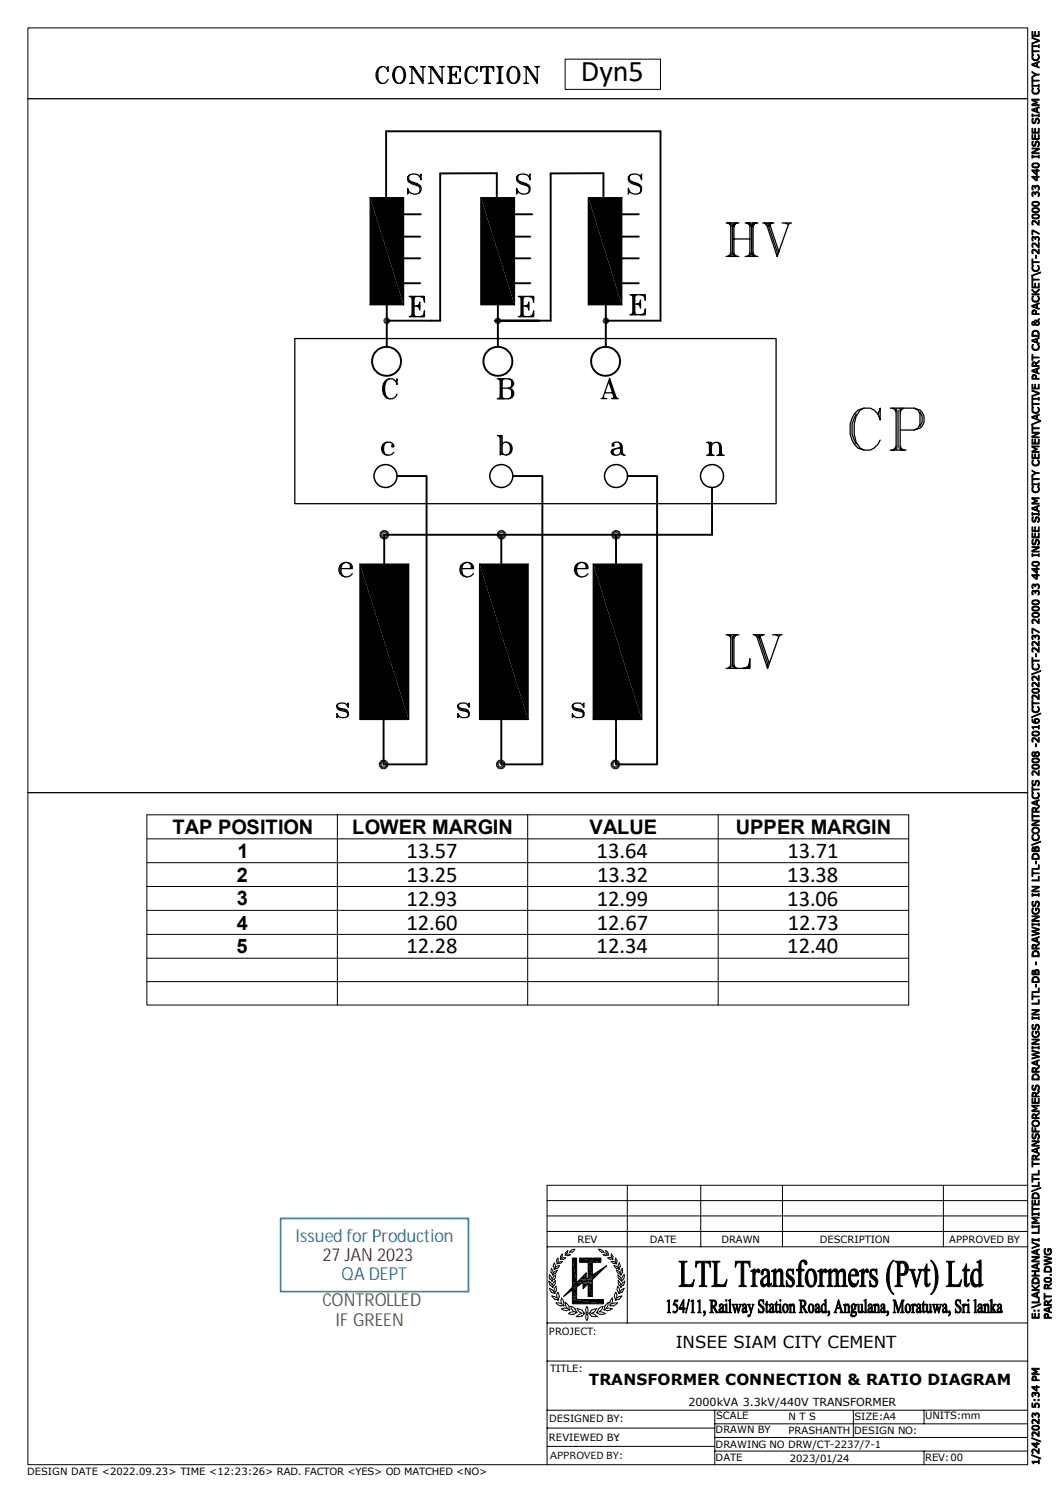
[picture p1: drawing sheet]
<svg xmlns="http://www.w3.org/2000/svg" width="210mm" height="297mm" viewBox="0 0 210 297" stroke-linecap="round" stroke-linejoin="round" font-family="sans-serif">
<defs><g id="words">
<text font-size="6" x="115.5" y="16.1">Dyn5</text>
<g font-size="4.5">
<text x="80.9" y="170.6">13.57</text>
<text x="118.6" y="170.6">13.64</text>
<text x="156.6" y="170.6">13.71</text>
<text x="80.9" y="175.4">13.25</text>
<text x="118.7" y="175.4">13.32</text>
<text x="156.6" y="175.4">13.38</text>
<text x="80.8" y="184.9">12.60</text>
<text x="80.9" y="180.2">12.93</text>
<text x="118.7" y="180.2">12.99</text>
<text x="118.7" y="184.9">12.67</text>
<text x="156.6" y="180.2">13.06</text>
<text x="156.7" y="184.9">12.73</text>
<text x="80.8" y="189.7">12.28</text>
<text x="118.6" y="189.7">12.34</text>
<text x="156.6" y="189.7">12.40</text>
</g>
<g font-size="4">
<text x="34.3" y="165.9">TAP POSITION</text>
<text x="70.1" y="165.9">LOWER MARGIN</text>
<text x="117.3" y="165.9">VALUE</text>
<text x="146.3" y="165.9">UPPER MARGIN</text>
<text x="47.2" y="170.7">1</text>
<text x="47.1" y="175.4">2</text>
<text x="47.1" y="180.1">3</text>
<text x="47.1" y="184.9">4</text>
<text x="47" y="189.7">5</text>
</g>
<g font-size="3.6" fill="#2e74b5">
<text x="58.8" y="247.1">Issued for Production</text>
<text x="67.9" y="254.6">QA DEPT</text>
</g>
<text font-size="3.6" fill="#f00" x="64.1" y="250.8">27 JAN 2023</text>
<g font-size="3.6" fill="#538135">
<text x="64.1" y="259.8">CONTROLLED</text>
<text x="66.7" y="263.8">IF GREEN</text>
</g>
<text font-size="3.3" x="134.4" y="268.1">INSEE SIAM CITY CEMENT</text>
<text font-size="3" x="117.1" y="275.6">TRANSFORMER CONNECTION &amp; RATIO DIAGRAM</text>
<g font-size="2.2">
<text x="136.9" y="279.7">2000kVA 3.3kV/440V TRANSFORMER</text>
<text x="109.4" y="290.2">APPROVED BY</text>
</g>
<g font-size="2">
<text x="114.9" y="247.2">REV</text>
<text x="129.2" y="247.2">DATE</text>
<text x="143.5" y="247.2">DRAWN</text>
<text x="163" y="247.3">DESCRIPTION</text>
<text x="188.8" y="247.3">APPROVED BY</text>
<text x="109.2" y="265.6">PROJECT:</text>
<text x="109.4" y="272.9">TITLE :</text>
<text x="109.2" y="286.7">REVIEWED BY:</text>
<text x="109.2" y="282.8">DESIGNED BY:</text>
<text x="142.3" y="285.2">DRAWN BY</text>
<text x="142.4" y="282.3">SCALE</text>
<text x="156.8" y="282.6">N T S</text>
<text x="156.8" y="285.4">PRASHANTH</text>
<text x="169.9" y="285.3">DESIGN NO:</text>
<text x="169.9" y="282.5">SIZE:A4</text>
<text x="184" y="282.3">UNITS:mm</text>
<text x="5.4" y="293.4">DESIGN DATE &lt;2022.09.23&gt; TIME &lt;12:23:26&gt; RAD. FACTOR &lt;YES&gt; OD MATCHED &lt;NO&gt;</text>
<text x="123.1" y="290.2">:</text>
<text x="142.3" y="288">DRAWING NO DRW/CT-2237/7-1</text>
<text x="142.3" y="290.6">DATE</text>
<text x="157.1" y="290.8">2023/01/24</text>
<text x="184" y="290.7">REV:00</text>
</g>
</g></defs>
<g fill="none" stroke="#000" stroke-width=".2">
<path d="M5.5 5.5h198.9v285.9h-198.9zM112.4 11.8h19v6h-19zM29.2 162.1h151.5v37.8h-151.5zM29.2 166.9h151.5M29.2 171.6h151.5M29.2 176.4h151.5M67.1 162.1v37.8M104.9 162.1v37.8M142.8 162.1v37.8M29.2 181.1h151.5M29.2 185.9h151.5M29.2 190.6h151.5"/>
<path d="M29.2 195.3h151.5M108.8 238.8h95.6M124.8 235.8v27.4M139.4 235.8v12.2M155.6 235.8v12.2M187.6 235.8v12.2M204.4 235.8h-95.6v55.6M108.8 245h95.6M108.8 241.9h95.6M108.8 248h95.6M109.1 254.9l.5 .3 .2 .4M109.2 254.9a.89 .89 0 0 0 .6 1"/>
<path d="M109.3 253.6l.5 .8M109.3 253.6a.83 .83 0 0 0 .4 1.1M109.3 253.6h.1M109.3 256.3l.4 .7M109.3 256.3l.9 .6M109.3 256.3h.1M109.4 255.7h.1M109.6 252.4h.1a.76 .76 0 0 0 .2 1.1v.1l.1-.1M109.7 257h.1M109.7 257l.5 .2M109.7 252.3l.4 .9M109.7 254.7h.1"/>
<path d="M109.7 254.8h.1M109.7 254.7v.1l.2-.1M109.8 257.9h.5l.4 .3M109.8 254.4h.1M109.8 257.8a.95 .95 0 0 0 1.1 .7M109.8 255.9l.1 .2 .1-.2M109.8 255.9h.1M109.9 253.6h.1M109.9 254.7h.1M109.9 254.8h.1M109.9 254.4l.3-.5 .3-.2-.2 .8M109.9 255.7h.1"/>
<path d="M109.9 256.1h.1M110 253.7h.1M110 256.1h.1M110.2 256.9h.1M110.2 252.5h.1M110.2 257.3h.1M110.2 251.3l-.2 .7 .3 .3-.1 .2 .2-.1M110.2 254.5l-.3 .2M110.3 255.6l-.4 .3M110.3 251.2l.1 .5v.4M110.3 252.5h.1M110.4 257.2l-.2 .1v-.1"/>
<path d="M110.4 257.3h.1M110.4 258.5h.1M110.4 252.1h.1M110.4 253.4h.1M110.4 254.8l-.5 .8M110.4 253.4l-.4 .1M110.5 253.7h.1M110.5 254.8l-.1 .8M110.5 255.9a.9 .9 0 0 1-.2 1.2M110.6 259.2h.4l.7 .2M110.6 259.2a1.05 1.05 0 0 0 1.3 .5M110.6 255.9a1.06 1.06 0 0 0-.4 1"/>
<path d="M110.6 256.8h.1M110.6 259.2h.1M110.7 250.9l.3-.6v.8M110.7 250.9l.1 .4M110.7 252.3h-.4M110.8 251.3v.2l.5-.1M110.8 252.7l-.4 .2-.4 .4M110.8 258.2h.1M110.8 252.7l-.4 .7M110.9 257.1l.3 .4v.5M111 257.1l-.3 .3 .1 .8M111 258.7h.1"/>
<path d="M111 257.1h.1M111 258.4l.1 .2h-.2M111.1 258.6h.1M111.2 258h.1M111.2 258l-.2 .4M111.3 251.8l-.5 .5M111.3 251.8l-.5 .1-.4 .2M111.3 251.8h.1M111.4 259.8h.1M111.5 250.4v.2l.1-.1M111.6 250.4l.4 .1M111.7 258.2h.1"/>
<path d="M111.8 249.5v.4l-.1 .3M111.8 249.5l-.3 .5v.4M111.9 250.9l-.6 .5M111.9 251l-.9 .2M112 259.6l.1 .1h-.1M112 259.6h.1M112.1 259.8h.1M112.1 259l-.1 .6M112.1 259.7h.1M112.2 259.1l-.5-.8a1.14 1.14 0 0 0 .1 1.1M112.4 249.2v.4l.1 .1M112.5 259.1l-.1 .4 .4 .8"/>
<path d="M112.5 250.2l-.6 .4M112.5 250.3l-.4-.1-.4 .1M112.5 259.2a1.02 1.02 0 0 1 .7 1.2M112.9 248.8l-.3 .7h.5l.3 .1M112.9 248.8l-.4 .4M113.2 259.8h.1M113.2 249.1h.1M113.3 249.1h.4M113.5 249.6l-.6 .2-.4-.2M113.5 259.9h.1M113.5 259.9a1.17 1.17 0 0 1 1.1 1.1M113.5 259.9l.1 .4 .6 .6"/>
<path d="M113.8 250.3h.9v4.9l1.9-2v1.3l.4-.3v-3.1h-1.7v-.8h4.2v.8h-1.7v2.6l2.9-1.9-2.9 2.8v3.3h-.8v-2.5l-1 1v-1.3l-1.3 .9v2.5h5.3v.9h-6.2v-2.8l-1.7 1.3 1.7-1.8zM114.3 248.5l-.5 .6M114.3 248.5a1.01 1.01 0 0 0-1 .6M114.3 248.5h.1M115.3 254.5h2.6M116.7 259.9a1.03 1.03 0 0 1 0 1.4 1.03 1.03 0 0 1 0-1.4zM119.1 248.5l.2 .4 .3 .2M119.1 248.5a1.23 1.23 0 0 1 1.1 .6M119.6 249.1h.1M119.7 249.1h.4M119.8 259.9l-.4 .2-.4 .3M119.9 249.6l.6 .2 .4-.2"/>
<path d="M119.9 259.9l-.1 .4-.6 .6 1.2 .4M120.2 259.8h.1M120.4 248.8l.5 .4M120.5 248.8l.2 .7h-.4l-.3 .1M120.9 250.2l.6 .4M120.9 250.2l.4-.1 .4 .2M120.9 259.1v.4l-.3 .8M120.9 259.2a1.02 1.02 0 0 0-.6 1.2M120.9 249.2l.1 .4h-.1M120.9 259.1h.1M121.2 259.1h.1M121.3 259.7h.1"/>
<path d="M121.3 259l.1 .6M121.4 259.8h.1M121.4 259.6h.1M121.4 259.6l-.1 .1 .1 .1 .1-.1M121.5 259.7h.1M121.5 251l.9 .1v-.8a.84 .84 0 0 1 .2 1.2l-.1-.2M121.5 249.5l.4 .5-.1 .4M121.6 250.9l.5 .5h.4M121.6 249.5l-.1 .4 .2 .3M121.7 258.2l.1 .4-.1 .8 .7-.2h.5M121.8 258.2h.1M121.8 258.3l-.5 .8"/>
<path d="M121.8 250.4l-.4 .1M121.9 250.4v.2l-.1-.1M122 259.8h.1M122.1 251.8a.79 .79 0 0 0 1 .5M122.1 251.8l.5 .1 .3 .2M122.1 251.8h.1M122.3 258.6h.1M122.4 258.7h.1M122.4 257.1l.2 .3v.8M122.5 258.4l-.2 .2h.3M122.5 257.1h.1M122.5 257.1l-.3 .4v.5l.2 .4"/>
<path d="M122.6 252.6l.4 .7M122.6 258.2h.1M122.8 256.8h.1M122.8 259.2a1.05 1.05 0 0 1-1.3 .5M122.8 256.8l.3 .3M122.9 255.9h.1M122.9 255.9l.2 .3 .2 .7M122.9 255.9l-.1 .9M122.9 253.7l.2 .7M122.9 254.8l.6 .8M122.9 254.8h.1M123 254.8a.85 .85 0 0 0 .4 1.1"/>
<path d="M123 252.1h.1M123 258.5h-.5M123 253.4l.4 .1M123.1 257.3h.1M123.1 258.5h.1M123.1 252.5h.1M123.1 257.2v.1l.1-.1M123.1 254.5h.1M123.1 252.3v.2v-.1M123.1 251.2l.3 .8M123.1 251.2l-.2 .5 .1 .4M123.1 254.4l.4 .3"/>
<path d="M123.1 252.3h.1M123.1 251.2h.1M123.2 252.5h.1M123.2 257.2h.1M123.3 256.9h.1M123.3 252l-.2 .3M123.4 253.5v.1l.1-.1M123.4 253.6h.1M123.4 253.5h.1M123.4 256h.1M123.4 255.9l.1 .2 .1-.2M123.4 255.9h.1"/>
<path d="M123.5 254.7h.1M123.5 254.8h.1M123.5 253.6h.1M123.5 253.5h.1M123.5 256.1h.1M123.5 255.6h.1M123.6 254.4h.1M123.7 257.9h-.6l-.4 .3M123.7 254.8h.1M123.7 257h.1M123.7 252.4l.1 .8M123.7 257l-.5 .2"/>
<path d="M123.7 257.8l-.6 .7M123.7 252.4l-.3 .8-.8-.5M123.7 252.3h.1M123.8 253.2l-.3 .3M123.8 253.2h.1M124 255.7l-.4 .2M124 255.7h.1M124.1 256.3l-.4 .7M124.1 254.4l-.4 .4-.2-.1M124.1 256.3h.1M124.1 253.6l-.1 .8M124.1 256.3l-.8 .6"/>
<path d="M124.2 253.6l-.4 .4-.2 .4-.4-.5-.3-.2M124.2 254.9l-.2 .8M124.3 254.9l-.5 .3-.2 .4M108.8 270.8h95.6M108.8 263.2h95.6M111.7 260.3l.4 .3 .5 .1M112.6 260.8h.1M112.9 260.3l-.5-.1-.7 .2M113.1 260.5l-.5 .2M113.2 260.4l.1 .1-.1 .1M113.2 260.6h.1M113.3 260.5h.1"/>
<path d="M114.2 260.9h.1M114.2 260.9l-1.2 .4 1 .2 .5-.3M114.4 260.4h.1M114.5 261.2h.1M114.6 261h.1M114.6 261h.1l-.2 .2M114.6 261.9h.1M114.7 261.2h.1M114.7 261h.1M114.8 260.3a1.26 1.26 0 0 0 .9 .9M114.9 260.3l.9 .4M115.7 261.8l-.6 .2-.5-.1"/>
<path d="M115.7 261.3l-.4 .1-.7 .6M115.8 260.7l.3 .5M115.8 260.6h.1M116.1 261.4l-.4 .4M116.1 261.2h.2v.2h-.2M116.1 261.4h.1M116.3 261.4h.1M116.3 261.2h.1M116.7 261.3a1.03 1.03 0 0 1 0 1.4 1.03 1.03 0 0 1 0-1.4zM117.1 261.4h.1M117.1 261.2h.1M117.3 261.4l.1 .3a1.49 1.49 0 0 0 1.4 .2"/>
<path d="M117.6 260.6l-.3 .6h-.2v.2h.2M117.7 261.3l.4 .1 .7 .6M118.6 260.3l-.5 .8-.4 .1M118.6 260.3l-1 .4M118.6 260.3h.1M118.7 261.2h.1M118.7 261h.1M118.8 261.9h.1M118.9 261.2a1.05 1.05 0 0 0 1.5 .1M118.9 261.2h.1M119 260.4h.1M119 260.4l-.1 .6h-.2v.2h.2"/>
<path d="M120.1 260.5h.1M120.1 260.6h.1M120.3 260.4l-.2 .1v.1h.3M120.4 260.5l.5 .2M120.4 261.3h.1M120.6 260.3l.3-.1 .8 .2M120.8 260.8h.1M121.7 260.3l-.4 .3-.5 .1M121.8 260.4h.1M108.8 287.7h33.4M108.8 280.5h95.6M108.8 284.1h33.4"/>
<path d="M142.2 286h62.2M142.2 288.7h62.2M142.2 280.5v10.9M142.2 283.3h62.2M169.7 280.5v5.5M183.8 280.5v2.8M183.8 288.7v2.7"/>
</g>
<g fill="none" stroke="#000" stroke-width=".25">
<path d="M5.5 19.6h198.9M75.3 13.8a2.2 2.2 0 0 0 0 2.3M75.9 13.3a2.15 2.15 0 0 0 0 3.3M77 13.8l.2-.5v.9a1.12 1.12 0 0 0-1.1-1 1.12 1.12 0 0 0-1.1 .9 1.79 1.79 0 0 0 .9 2.5 1.13 1.13 0 0 0 1.3-.8M78.6 13.8a1.97 1.97 0 0 0 0 2.3M78.7 13.4a1.28 1.28 0 0 1 1.4 .1 1.28 1.28 0 0 1 .5 1.2 1.41 1.41 0 0 1-.3 1.5 1.41 1.41 0 0 1-1.6 .2 2.07 2.07 0 0 1 0-3zM79.2 13.3a1.97 1.97 0 0 0-.6 2.7l.3 .4 .3 .2M79.5 13.3a2.08 2.08 0 0 1 0 3.3M80.2 13.8a2.2 2.2 0 0 1 0 2.3M81.4 13.3h.8l1.9 2.8M81.4 16.6h1M81.6 13.3l.3 .1"/>
<path d="M81.6 16.6l.3-.2 .3 .2M82.1 13.3l1.8 2.8M83.7 13.3h.9M83.8 13.3l.3 .1 .4-.1M84.1 13.4v3.2l-2.2-3.3v3.1M85.2 13.3h.8l1.9 2.8M85.2 16.6h1M85.4 16.6l.3-.2 .3 .2M85.4 13.3l.3 .1M85.9 13.3l1.9 2.8M87.4 13.3h1M87.6 13.3l.3 .1 .3-.1"/>
<path d="M87.9 13.4v3.2l-2.2-3.3v3.1M89.2 13.3l.3 .1M89.3 13.3l.2 .3M89.5 13.3v3.3M89.5 16.4l-.3 .2M89.5 16.3l-.2 .3M89.7 13.4v3M89.8 13.3v3.3M89.8 14.9h1M89.8 16.3l.2 .3M89.8 16.4l.3 .2M90 13.3l-.2 .3"/>
<path d="M90.1 13.3l-.3 .1M90.8 13.3l.7 .1M90.8 14.2v1.3l-.2-.6zM90.8 14.5l-.4 .4 .4 .3M90.8 14.7l-.7 .2 .7 .1M91.1 13.3l.4 .3M91.2 13.3l.3 .5M91.4 16.6l.1-1v1h-2.5M91.4 13.3l.1 .9v-.9h-2.5M91.5 16.4l-.7 .2M91.5 16.3l-.4 .3M91.5 16.1l-.3 .5"/>
<path d="M93 13.8a1.97 1.97 0 0 0 0 2.3M93.6 13.3a1.97 1.97 0 0 0-.6 2.7l.3 .4 .3 .2M94.7 13.8l.2-.5v.9a1.2 1.2 0 0 0-1.4-.9 1.2 1.2 0 0 0-1 1.2 1.45 1.45 0 0 0 .3 1.6 1.45 1.45 0 0 0 1.6 .3l.5-.6M95.8 13.3l-.2 .9v-.9h2.6v.9l-.2-.9M96 13.3l-.4 .5M96.1 13.3l-.5 .3M96.3 16.6h1.2M96.4 13.3l-.8 .1M96.7 16.4l-.3 .2M96.7 16.3l-.1 .3M96.7 13.3v3.3M96.9 13.4v3"/>
<path d="M97.1 16.3l.1 .3M97.1 16.4l.3 .2M97.1 13.3v3.3M97.4 13.3l.8 .1M97.7 13.3l.5 .3M97.8 13.3l.4 .5M98.8 13.3h1.3M98.8 16.6h1.3M98.9 13.3l.4 .1M99.1 13.3l.2 .3M99.3 13.3v3.3M99.3 16.4l-.4 .2"/>
<path d="M99.3 16.3l-.2 .3M99.4 13.4v3M99.6 13.3v3.3M99.6 16.3l.1 .3M99.6 16.4l.3 .2M99.7 13.3l-.1 .3M99.9 13.3l-.3 .1M101.3 13.8a2.2 2.2 0 0 0 0 2.3M101.5 13.4a1.28 1.28 0 0 1 1.3 .1 1.28 1.28 0 0 1 .6 1.2 1.43 1.43 0 0 1-.4 1.5 1.43 1.43 0 0 1-1.5 .2 2.07 2.07 0 0 1 0-3zM101.9 13.3a2.15 2.15 0 0 0 0 3.3M102.3 13.3a2.15 2.15 0 0 1 0 3.3M102.9 13.8a2.2 2.2 0 0 1 0 2.3"/>
<path d="M104.1 13.3h.8l1.9 2.8M104.1 16.6h1M104.3 16.6l.3-.2 .3 .2M104.3 13.3l.3 .1M104.8 13.3l1.9 2.8M106.4 13.3h.9M106.5 13.3l.3 .1 .3-.1M106.8 13.4v3.2l-2.2-3.3v3.1M73.6 39.3h6.7v21.3h-6.7zM81.2 35.8l.2 .4 1.6 .5 .4 .2 .1 .4M81.4 34.8a.81 .81 0 0 0 .4 1.4l1.2 .3 .5 .4a1.12 1.12 0 0 1 0 1.4 1.12 1.12 0 0 1-1.3 .3l-.6-.2-.4-.4-.1-.5v1.1l.1-.6M83.5 35.2l.2-.6v1.2a1.51 1.51 0 0 0-1.1-1.2 1.51 1.51 0 0 0-1.5 .6v.6l.1 .4 .6 .3 1.6 .6 .1 .4-.1 .9"/>
<path d="M95.6 39.3h6.7v21.3h-6.7zM103 35.8l.1 .4 1.5 .5 .4 .2 .2 .4M103.1 34.8a.85 .85 0 0 0 .4 1.4l1.1 .3 .6 .4a1.13 1.13 0 0 1 0 1.4 1.13 1.13 0 0 1-1.3 .3l-.6-.2-.3-.4-.3-.5v1.1l.3-.6M105.2 35.2l.2-.6v1.2a1.51 1.51 0 0 0-1.1-1.2 1.51 1.51 0 0 0-1.6 .6v.6l.3 .4 .5 .3 1.5 .6 .2 .4v.5l-.2 .4M117 39.3h6.7v21.3h-6.7zM125.1 35.8l.2 .4 1.6 .5 .4 .2 .1 .4M125.3 34.8a.81 .81 0 0 0 .4 1.4l1.2 .3 .5 .4a1.12 1.12 0 0 1 0 1.4 1.12 1.12 0 0 1-1.3 .3l-.6-.2-.4-.4-.1-.5v1.1l.1-.6M127.4 35.2l.2-.6v1.2a1.47 1.47 0 0 0-1.1-1.2 1.47 1.47 0 0 0-1.5 .6v.6l.1 .4 .6 .3 1.6 .6 .1 .4-.1 .9M81.4 59h3v1.1l-.2-1.1M81.6 59l.4 .2M81.7 59l.3 .4M82 59v4"/>
<path d="M82.1 59.2v3.6M82.3 59v4M82.5 59l-.2 .4M82.7 59l-.4 .2M83.5 59l.9 .2M83.9 59l.5 .4M84 59l.4 .6M103.1 59h3v1.1l-.2-1.1M103.3 59l.3 .2M103.5 59l.1 .4M103.6 59v4M103.8 59.2v3.6"/>
<path d="M104 59v4M104.2 59l-.2 .4M104.4 59l-.4 .2M105.2 59l.9 .2M105.5 59l.6 .4M105.7 59l.4 .6M125.3 58.6h3v1.1l-.2-1.1M125.5 58.6l.4 .2M125.6 58.6l.3 .4M125.9 58.6v4M126 58.8v3.6M126.2 58.6v4"/>
<path d="M126.4 58.6l-.2 .4M126.6 58.6l-.4 .2M127.4 58.6l.9 .2M127.4 59.7v1.6l-.2-.8zM127.8 58.6l.5 .4M127.9 58.6l.4 .6M144.4 44.4h2.5M144.4 51h2.5M144.7 44.4l.6 .3M145 44.4l.3 .6M145.3 44.4v6.6M145.3 50.7l-.6 .3"/>
<path d="M145.3 50.4l-.3 .6M145.7 44.7v6M146 44.4v6.6M146 47.5h3.1M146 50.4l.3 .6M146 50.7l.6 .3M146.3 44.4l-.3 .6M146.6 44.4l-.6 .3M148.2 44.4h2.5M148.2 51h2.5M148.5 44.4l.6 .3M148.8 44.4l.3 .6"/>
<path d="M149.1 44.4v6.6M149.1 50.7l-.6 .3M149.1 50.4l-.3 .6M149.5 44.7v6M149.8 44.4v6.6M149.8 50.4l.3 .6M149.8 50.7l.6 .3M150.1 44.4l-.3 .6M150.4 44.4l-.6 .3M151.7 44.4h2.2M152 44.4l.7 .6M152.4 44.4l2.2 6.6"/>
<path d="M152.7 44.4l1.9 5.7v.9M153 44.4l1.9 5.7M153.3 44.4l-.3 .6M153.6 44.4l-.6 .3M155.5 44.4h1.9M156.2 44.4l.6 .3 .3-.3M156.8 44.7l-2.2 6.3M58.6 67.4h95.7v32.8h-95.7zM76.7 75.9a2.57 2.57 0 0 0 0 2.9M77.4 75.4a2.07 2.07 0 0 0-.9 2.4l.2 .8 .3 .6 .4 .1M78.8 75.9l.2-.5v1.1a1.43 1.43 0 0 0-1.6-1.1 1.43 1.43 0 0 0-1.3 1.5 1.82 1.82 0 0 0 1.9 2.4l.8-.5 .2-.4M82 62.8l-.4 .2"/>
<path d="M82 62.6l-.3 .4M82.3 62.6l.2 .4M82.3 62.8l.4 .2M82.3 60.9h1.2M83.5 60.1v1.5l-.2-.7zM83.5 60.5l-.4 .4 .4 .4M83.5 60.7l-.8 .2 .8 .2M84.2 63l.2-1.2v1.2h-3M84.4 62.8l-.9 .2M84.4 62.6l-.5 .4M84.4 62.4l-.4 .6M98.9 75.4h2.3l.6 .1a.93 .93 0 0 1 0 1.5l-.6 .2"/>
<path d="M99.1 75.4l.4 .1M99.3 75.4l.2 .3M99.5 79.1l-.4 .2M99.5 79l-.2 .3M99.5 75.4v3.9M99.7 75.5v3.6M99.9 79l.1 .3M99.9 79.1l.3 .2M99.9 75.4v3.9M100 75.4l-.1 .3M100.2 75.4l-.3 .1M101.2 77.2a1.07 1.07 0 0 1 1 1.4l-.4 .5-.6 .2h-2.3"/>
<path d="M101.2 75.4l.4 .1 .2 .4v.8l-.2 .3-.4 .2h-1.3M101.2 77.2l.4 .2 .2 .4v.9l-.2 .4-.4 .2M101.8 75.7l.1 .4-.1 .7M101.8 77.6l.1 .4v.6l-.1 .4M103.6 62.8l-.3 .2M103.6 62.6l-.1 .4M104 60.9h1.2M104 62.6l.2 .4M104 62.8l.4 .2M105.2 60.1v1.5l-.2-.7zM105.2 60.5l-.4 .4 .4 .4M105.2 60.7l-.8 .2 .8 .2"/>
<path d="M105.9 63l.2-1.2v1.2h-3M106.1 62.8l-.9 .2M106.1 62.6l-.6 .4M106.1 62.4l-.4 .6M119.5 79.3h1.2M119.8 79.3l.1-.2 .4 .2M119.9 79.1l1.3-3.8 1.4 4M120.3 78.1h1.7M121.1 75.9l1.1 3.4M121.2 75.9l1.2 3.4M121.6 79.3h1.4M122.2 79.1l-.4 .2"/>
<path d="M122.2 78.9l-.2 .4M122.4 78.9l.4 .4M125.3 62.6h3v-1.1l-.2 1.1M125.9 62.4l-.4 .2M125.9 62.2l-.3 .4M126.2 60.5h1.2M126.2 62.2l.2 .4M126.2 62.4l.4 .2M127.4 60.1l-.4 .4 .4 .4M127.4 60.3l-.8 .2 .8 .2M128.3 62.4l-.9 .2M128.3 62.2l-.5 .4"/>
<path d="M128.3 62l-.4 .6M76.3 88.5l-.2 .4v.7l.2 .4M77 88l-.4 .1a1.58 1.58 0 0 0 .4 2.5M78.1 88.7v-.2h-.2v.4h.4a1.13 1.13 0 0 0-.7-1 1.13 1.13 0 0 0-1.1 .2 1.34 1.34 0 0 0-.3 2.1 1.34 1.34 0 0 0 2.1-.2M98.9 86.7h1v3.6M99.1 86.7l.4 .2M99.3 86.7l.2 .3M99.5 86.7v3.8l.2-.2h.3M99.7 86.9v3.3M99.9 88.5l.1-.4a1.25 1.25 0 0 1 1.9 1.1 1.25 1.25 0 0 1-1.9 1.1l-.1-.3M100.8 88l.3 .1a1.47 1.47 0 0 1-.3 2.4M101.5 88.5l.2 .4v.7l-.2 .4"/>
<path d="M121.9 88.5v-.2h.2v.4h-.3v-.4l.5-.3h.7l.4 .2 .3 .5v1.3l.4 .6M121.9 89.5l-.1 .3 .1 .6M123 88l.4 .5v1.5l.2 .4 .7 .2M123.2 89.1l-1.1 .4a.71 .71 0 0 0 .2 1.1M123.4 88.9l-.2 .2-1.4 .4-.3 .5a1.05 1.05 0 0 0 1.9 0M123.4 88.3l.2 .4v1.3l.1 .4M140.5 88h1v2.6M140.5 90.6h1.5M140.7 88l.4 .2M140.9 88l.2 .4M141.1 88v2.6M141.1 90.4l-.4 .2"/>
<path d="M141.1 90.2l-.2 .4M141.3 88.2v2.2M141.5 88.7a1.01 1.01 0 0 1 1.1-.7 1.01 1.01 0 0 1 .9 .9v1.7M141.5 90.2l.1 .4M141.5 90.4l.3 .2M142.6 90.6h1.4M142.7 88l.4 .7v1.9M143.1 88.4l.2 .5v1.5M143.1 90.4l-.4 .2M143.1 90.2l-.2 .4M143.5 90.2l.2 .4M143.5 90.4l.3 .2"/>
<path d="M170.3 82.4a5.4 5.4 0 0 0 0 5.9M171.8 81.2l-.7 .4a6.3 6.3 0 0 0 0 7.6l.7 .3M174.6 82.4l.4-1.2v2.4a2.81 2.81 0 0 0-2.1-2.5 2.81 2.81 0 0 0-3 1.3 5.2 5.2 0 0 0 .7 6.8 2.9 2.9 0 0 0 4.4-1.7M177 81.2h4.8a2.18 2.18 0 0 1 2 2.2 2.18 2.18 0 0 1-2 2.2h-2.8M177 89.5h3.2M177.4 81.2l.8 .4M177.8 81.2l.4 .8M178.2 81.2v8.3M178.2 89.2l-.8 .3M178.2 88.7l-.4 .8M178.6 81.6v7.6M179 88.7l.4 .8"/>
<path d="M179 89.2l.8 .3M179 81.2v8.3M179.4 81.2l-.4 .8M179.8 81.2l-.8 .4M181.8 81.2l.8 .4 .4 .8v2l-.4 .8-.8 .4M183 82l.4 .8v1.2l-.4 .8M67.8 113.1h2.3v-.4a1.45 1.45 0 0 0-1.9-.7 1.45 1.45 0 0 0-.8 1.8 1.45 1.45 0 0 0 1.6 1l.7-.2 .4-.5M67.8 112.5l-.2 .4v.8l.2 .4M68.6 111.9l-.4 .2a1.69 1.69 0 0 0 .4 2.7M69 111.9l.5 .2 .2 .4v.6M69.7 112.3l.2 .6M71.6 112.2h9.7v30.9h-9.7z"/>
<path d="M91.9 112.5l-.2 .4v.8l.2 .4M91.9 113.1h2.2a1.36 1.36 0 0 0-1.5-1.2 1.36 1.36 0 0 0-1.1 1.6 1.47 1.47 0 0 0 1.1 1.2 1.47 1.47 0 0 0 1.5-.6M92.7 111.9l-.4 .2a1.66 1.66 0 0 0 .4 2.7M93.1 111.9l.4 .2 .2 .4v.6M93.7 112.3l.2 .6M95.4 112.2h9.6v30.9h-9.6zM114.7 112.5l-.2 .4v.8l.2 .4M114.7 113.1h2.2v-.4a1.45 1.45 0 0 0-1.8-.7 1.45 1.45 0 0 0-.9 1.8 1.45 1.45 0 0 0 1.7 1l.6-.2 .4-.5M115.5 111.9l-.4 .2a1.69 1.69 0 0 0 .4 2.7M115.9 111.9l.4 .2 .2 .4v.6M116.5 112.3l.3 .6M118 112.2h9.6v30.9h-9.6z"/>
<path d="M144.4 126.3h2.5M144.7 126.3l.6 .3M145 126.3l.3 .6M145.3 132.6l-.6 .4M145.3 132.3l-.3 .7M145.3 126.3v6.7M145.7 126.6v6M146 132.3l.3 .7M146 132.6l.6 .4M146 126.3v6.7M146.3 126.3l-.3 .6M146.6 126.3l-.6 .3"/>
<path d="M148.8 133l.3-1.9v1.9h-4.7M149.1 132.6l-1.5 .4M149.1 132.3l-.9 .7M149.1 132l-.6 1M149.8 126.3h2.2M150.1 126.3l.6 .6M150.4 126.3l2.3 6.7M150.7 126.3l2 5.7v1M151 126.3l2 5.7M151.4 126.3l-.4 .6M151.7 126.3l-.7 .3M153.6 126.3h1.9"/>
<path d="M154.3 126.3l.6 .3 .3-.3M154.9 126.6l-2.2 6.4M5.5 157.7h198.9M67 140.3l.2 .4 .4 .2 1.4 .4 .3 .4v.7a1.45 1.45 0 0 1-2.1 0l-.2-.5v.8l.2-.3M67.2 140.9l1.8 .6M67.2 140.1l-.2 .6M69 140.3l.3-.4v.8l-.3-.4-.5-.4h-.9l-.6 .4v.4l.2 .4 1.8 .6 .3 .7M69.3 141.7l-.3 .9M91.1 140.3l.2 .4 .4 .2 1 .2 .4 .2 .2 .4v.7l-.6 .3h-.8l-.4-.1-.4-.7v.8l.2-.3M91.3 140.9l1.8 .6M91.3 140.1l-.2 .6M93.1 140.3l.2-.4v.8l-.4-.6-.4-.2h-.8l-.6 .4v.4l.2 .4 .4 .2 1.4 .4 .2 .7"/>
<path d="M93.3 141.7l-.2 .9M113.8 140.3l.2 .4 .5 .2 1.4 .4 .2 .4v.7a1.45 1.45 0 0 1-2.1 0l-.2-.5v.8l.2-.3M114 140.9l1.9 .6M114 140.1l-.2 .6M115.9 140.3l.2-.4v.8l-.2-.4-.6-.4h-.8l-.7 .4v.4l.2 .4 .5 .2 1.4 .4 .2 .7M116.1 141.7l-.2 .9"/>
</g>
<g fill="#000" stroke="#000" stroke-width=".2">
<path d="M205.2 19.7l1.1 .6v.1l-1.1-.4z" fill-rule="evenodd"/>
<path d="M205.2 19.7h1.5v.2h-1.3z" fill-rule="evenodd"/>
<path d="M205.2 14.2l.8 .5-.1 .1-.7-.4z" fill-rule="evenodd"/>
<path d="M205.2 15.2l.8-.5h.7v.2h-.6l-.9 .6z" fill-rule="evenodd"/>
<path d="M205.2 12.7l1.5-.5v.2l-.4 .2-.2 .5v-.5l-.7 .3z" fill-rule="evenodd"/>
<path d="M205.2 7.5l1.5 .5v.2l-1.5-.6z" fill-rule="evenodd"/>
<path d="M205.2 8.6l1.3-.5 .2 .1-1.5 .6z" fill-rule="evenodd"/>
<path d="M205.3 17.6h.3l-.2 .4v.5l-.2-.2z" fill-rule="evenodd"/>
<path d="M205.2 16.8h.2v.2h1.1v-.2h.2v.6h-.2v-.3h-1.1v.3h-.2z" fill-rule="evenodd"/>
<path d="M205.2 15.5h.2v.5h1.3v.1h-1.3v.5h-.2z" fill-rule="evenodd"/>
<path d="M205.2 12.7l.9 .4 .2-.5v.6l.4 .1v.2l-1.5-.5z" fill-rule="evenodd"/>
<path d="M205.3 10.9h.3l-.2 .2v.7l-.2-.2z" fill-rule="evenodd"/>
<path d="M205.2 9.6h.2v.5h1.3v.2h-1.3v.5h-.2z" fill-rule="evenodd"/>
<path d="M205.2 8.9h.2v.2h1.1v-.2h.2v.6h-.2v-.2h-1.1v.2h-.2z" fill-rule="evenodd"/>
<path d="M205.2 6.3h.2v.7h.4v-.7h.2v.7h.5v-.7h.2v.9h-1.5z" fill-rule="evenodd"/>
<path d="M205.4 18.1a.62 .62 0 0 0 .6 .4 .62 .62 0 0 0 .5-.4v.4l-.4 .3h-.4l-.3-.3z" fill-rule="evenodd"/>
<path d="M205.4 11.4l.1 .4 .4 .1 .5-.1 .1-.4v.5l-.3 .2h-.5l-.3-.2z" fill-rule="evenodd"/>
<path d="M206.3 17.6h.3l.1 .2-.2 .7v-.6z" fill-rule="evenodd"/>
<path d="M206.3 10.9h.3l.1 .2v.4l-.2 .4v-.6z" fill-rule="evenodd"/>
<path d="M205.4 38.2l.1 .8h-.2l-.1-.3z" fill-rule="evenodd"/>
<path d="M205.3 37l.2 .8-.3-.2z" fill-rule="evenodd"/>
<path d="M205.2 35.1h.9v.7v-.5h-.6z" fill-rule="evenodd"/>
<path d="M205.2 33.8h.9v.8v-.6h-.6z" fill-rule="evenodd"/>
<path d="M205.2 30.3l.2 .1h1.3v.2h-1.5z" fill-rule="evenodd"/>
<path d="M205.2 30.3l1.2-.7 .3 .1-1.3 .7z" fill-rule="evenodd"/>
<path d="M205.2 29.5h1.5v.2l-1.5-.1z" fill-rule="evenodd"/>
<path d="M205.2 21.8l1.5-.5v.2l-.4 .1-.2 .5v-.5l-.7 .3z" fill-rule="evenodd"/>
<path d="M205.2 20.7l1.5 .1v.2h-1.5z" fill-rule="evenodd"/>
<path d="M205.2 20.7l.8-.3h.3l-.9 .4z" fill-rule="evenodd"/>
<path d="M205.2 35.1l.9 .7v-.9h.2v.2h.4v.2h-.4v.6h-.3l-.8-.6z" fill-rule="evenodd"/>
<path d="M205.2 33.8l.9 .8v-1h.2v.2h.4v.2h-.4v.7h-.3l-.8-.7z" fill-rule="evenodd"/>
<path d="M205.4 32.5l.9-.1 .2 .2v.3l-.1-.3h-.7l-.3 .2-.1 .4-.1-.5z" fill-rule="evenodd"/>
<path d="M205.2 30.9h.2v.2h1.1v-.2h.2v.6h-.2v-.3h-1.1v.3h-.2z" fill-rule="evenodd"/>
<path d="M205.3 28.2l.2-.1-.1 .9-.2-.2z" fill-rule="evenodd"/>
<path d="M205.2 26.8h.2v.8h.4v-.8h.2v.8h.5v-.8h.2v.9h-1.5z" fill-rule="evenodd"/>
<path d="M205.2 25.5h.2v.8h.4v-.8h.2v.8h.5v-.8h.2v1h-1.5z" fill-rule="evenodd"/>
<path d="M205.3 23.6h.2l-.1 .9-.2-.2z" fill-rule="evenodd"/>
<path d="M205.2 22.7h.2v.2h1.1v-.2h.2v.5h-.2v-.1h-1.1v.1h-.2z" fill-rule="evenodd"/>
<path d="M205.2 21.8l.9 .3 .2-.5v.6l.4 .2v.1l-1.5-.5z" fill-rule="evenodd"/>
<path d="M205.4 38.2h.4l.1 .2a.35 .35 0 0 1 .3-.3 .35 .35 0 0 1 .3 .2v.4a.29 .29 0 0 0-.3-.4 .29 .29 0 0 0-.2 .4h-.2a.25 .25 0 0 0-.1-.3 .25 .25 0 0 0-.3 .3z" fill-rule="evenodd"/>
<path d="M205.4 37l.3-.1 .2 .3a.35 .35 0 0 1 .3-.3 .35 .35 0 0 1 .3 .1v.4a.28 .28 0 0 0-.3-.3 .28 .28 0 0 0-.2 .4h-.2a.25 .25 0 0 0-.1-.4 .25 .25 0 0 0-.3 .3z" fill-rule="evenodd"/>
<path d="M205.4 32.9l.2 .3h.7l.2-.2v-.4l.2 .2v.3l-.5 .3-.8-.1z" fill-rule="evenodd"/>
<path d="M205.4 28.6a.27 .27 0 0 0 .2 .4 .27 .27 0 0 0 .3-.4v-.2a.39 .39 0 0 1 .2-.3 .39 .39 0 0 1 .4 .1v.4a.29 .29 0 0 0-.3-.4 .29 .29 0 0 0-.2 .5 .38 .38 0 0 1-.2 .4 .38 .38 0 0 1-.4-.1z" fill-rule="evenodd"/>
<path d="M205.4 24a.28 .28 0 0 0 .3 .4 .28 .28 0 0 0 .2-.4v-.1a.4 .4 0 0 1 .2-.4 .4 .4 0 0 1 .4 .1v.5a.29 .29 0 0 0-.3-.4 .29 .29 0 0 0-.2 .5 .4 .4 0 0 1-.2 .4 .4 .4 0 0 1-.4-.1z" fill-rule="evenodd"/>
<path d="M206.5 28.2l.2 .3v.5l-.1 .1h-.3l.2-.4z" fill-rule="evenodd"/>
<path d="M206.5 23.6l.2 .4v.4l-.1 .2h-.3l.2-.4z" fill-rule="evenodd"/>
<path d="M206.5 38.3l.2 .5-.1 .3h-.2z" fill-rule="evenodd"/>
<path d="M206.5 37l.2 .5-.1 .3h-.2z" fill-rule="evenodd"/>
<path d="M205.4 49.7l.1 .8-.2-.1-.1-.3z" fill-rule="evenodd"/>
<path d="M205.3 48.4l.2 .8-.3-.1z" fill-rule="evenodd"/>
<path d="M205.3 47.2l.2 .7-.3-.1z" fill-rule="evenodd"/>
<path d="M205.4 43.9l.1 .8h-.2l-.1-.3z" fill-rule="evenodd"/>
<path d="M205.2 57.5l.7 .7 .8-.7v.2l-.7 .8-.8-.7z" fill-rule="evenodd"/>
<path d="M205.2 58.5h.8v-.2l.7 .2v.2h-1.5z" fill-rule="evenodd"/>
<path d="M205.2 45.8l1.5 .6v.2l-1.3-.7v.8h-.2z" fill-rule="evenodd"/>
<path d="M205.3 59l.3-.1-.2 .5v.5l-.2-.3z" fill-rule="evenodd"/>
<path d="M205.2 56.3h.2v.8h.4v-.8h.2v.8h.5v-.8h.2v1h-1.5z" fill-rule="evenodd"/>
<path d="M205.2 55h.2v.5h1.3v.2h-1.3v.5h-.2z" fill-rule="evenodd"/>
<path d="M205.3 52.9l.3-.1-.2 .5v.5l-.2-.2z" fill-rule="evenodd"/>
<path d="M205.2 51.5h.2v.6h1.3v.1h-1.3v.5h-.2z" fill-rule="evenodd"/>
<path d="M205.4 42.7l.9-.1 .2 .1v.4l-.1-.3h-.7l-.3 .2-.1 .4-.1-.6z" fill-rule="evenodd"/>
<path d="M205.4 41.4h1l.1 .4-.1-.3h-.8l-.2 .2v.5l-.2-.6z" fill-rule="evenodd"/>
<path d="M205.4 40.2l1-.1 .1 .1v.4l-.2-.3h-.7l-.2 .2-.1 .4-.1-.6z" fill-rule="evenodd"/>
<path d="M205.4 59.4l.3 .5 .7-.1 .1-.4v.5l-.3 .2h-.6l-.2-.2z" fill-rule="evenodd"/>
<path d="M205.4 53.3v.1a.62 .62 0 0 0 .6 .4 .62 .62 0 0 0 .5-.5v.5l-.3 .2h-.5l-.3-.2z" fill-rule="evenodd"/>
<path d="M205.4 49.6l.5 .1 .6 .6v-.8h.2v1h-.2l-.6-.6a.28 .28 0 0 0-.3-.1 .28 .28 0 0 0-.2 .2z" fill-rule="evenodd"/>
<path d="M205.4 48.4h.5l.6 .6v-.7h.2v.9h-.2l-.5-.5a.31 .31 0 0 0-.4-.2 .31 .31 0 0 0-.2 .3z" fill-rule="evenodd"/>
<path d="M205.4 47.1h.3l.2 .2a.35 .35 0 0 1 .3-.3 .35 .35 0 0 1 .3 .2v.3a.28 .28 0 0 0-.3-.3 .28 .28 0 0 0-.2 .4h-.2a.25 .25 0 0 0-.1-.4 .25 .25 0 0 0-.3 .3z" fill-rule="evenodd"/>
<path d="M205.4 43.9h.5l.6 .7v-.8h.2v1h-.2l-.5-.6a.31 .31 0 0 0-.4-.1 .31 .31 0 0 0-.2 .3z" fill-rule="evenodd"/>
<path d="M205.4 43.1l.2 .2h.7l.2-.2v-.4l.2 .3v.3l-.5 .3-.8-.1z" fill-rule="evenodd"/>
<path d="M205.4 41.8l.2 .3h.7l.2-.2v-.5a.61 .61 0 0 1 0 .8 .61 .61 0 0 1-.8 .1l-.3-.1z" fill-rule="evenodd"/>
<path d="M205.4 40.6l.1 .2 .7 .1 .3-.3v-.4l.2 .2-.1 .5-.6 .2-.6-.2z" fill-rule="evenodd"/>
<path d="M206 50.8h.1v.6h-.1z" fill-rule="evenodd"/>
<path d="M206.3 58.9h.3l.1 .2-.2 .8v-.6z" fill-rule="evenodd"/>
<path d="M206.3 52.8h.3l.1 .2-.2 .8v-.6z" fill-rule="evenodd"/>
<path d="M206.5 47.2l.2 .5-.1 .3h-.2z" fill-rule="evenodd"/>
<path d="M205.2 54.8l1.8-.7v.2l-1.8 .6z" fill-rule="evenodd"/>
<path d="M205.3 64h.1a.31 .31 0 0 1 .3 0 .31 .31 0 0 1 .2 .2l.8-.8-.3 .6-.6 .6v-.3a.24 .24 0 0 0-.3-.2 .24 .24 0 0 0-.2 .2v.3l-.1-.3z" fill-rule="evenodd"/>
<path d="M205.2 77.6l1.5 .5v.3l-1.5-.6z" fill-rule="evenodd"/>
<path d="M205.2 78.7l1.3-.5 .2 .2-1.5 .5z" fill-rule="evenodd"/>
<path d="M205.2 73.7l1.5-.6v.2l-.4 .2-.2 .5v-.5l-.7 .3z" fill-rule="evenodd"/>
<path d="M205.2 67.6l1.5-.5v.2l-.4 .2-.2 .5v-.5l-.7 .3z" fill-rule="evenodd"/>
<path d="M205.2 60.8l1.5-.6v.3l-.4 .1-.2 .6v-.5l-.7 .2z" fill-rule="evenodd"/>
<path d="M205.2 79.8h.2v.5h1.3v.2h-1.3v.5h-.2z" fill-rule="evenodd"/>
<path d="M205.2 79.1h.2v.1h1.1v-.1h.2v.5h-.2v-.2h-1.1v.2h-.2z" fill-rule="evenodd"/>
<path d="M205.2 76.5h.2v.7h.4v-.7h.2v.7h.5v-.7h.2v.9h-1.5z" fill-rule="evenodd"/>
<path d="M205.3 74.7l.1 .6h.6v-.7l.1 .7h.6v.1h-1.5z" fill-rule="evenodd"/>
<path d="M205.2 73.7l.9 .3 .2-.5v.6l.4 .2v.1l-1.5-.5z" fill-rule="evenodd"/>
<path d="M205.3 72.1h.1v.6h.6v-.6l.1 .6h.6v.2h-1.5z" fill-rule="evenodd"/>
<path d="M205.2 70.5h.2v.5h1.3v.2h-1.3v.5h-.2z" fill-rule="evenodd"/>
<path d="M205.3 68.6l.3-.1-.2 .5v.5l-.2-.2z" fill-rule="evenodd"/>
<path d="M205.2 67.6l.9 .4 .2-.5v.6l.4 .1v.2l-1.5-.5z" fill-rule="evenodd"/>
<path d="M205.4 66v.7h1.1v-.7l.2 .3v.6h-1.5z" fill-rule="evenodd"/>
<path d="M205.3 61.8l.1 .6h.6v-.6l.1 .6h.6v.2h-1.5z" fill-rule="evenodd"/>
<path d="M205.2 60.8l.9 .4 .2-.6v.6l.4 .1v.3l-1.5-.6z" fill-rule="evenodd"/>
<path d="M205.3 64.3a.23 .23 0 0 0 .2 .2 .23 .23 0 0 0 .3-.2v.3l-.2 .1-.3-.1z" fill-rule="evenodd"/>
<path d="M205.4 74.6h.6v.7v-.2a.3 .3 0 0 0-.3-.4 .3 .3 0 0 0-.3 .4z" fill-rule="evenodd"/>
<path d="M205.4 69v.3l.4 .2 .5-.1 .2-.4v.5l-.4 .2h-.4l-.3-.2z" fill-rule="evenodd"/>
<path d="M205.4 61.7h.6v.7v-.2a.3 .3 0 0 0-.3-.4 .3 .3 0 0 0-.3 .4z" fill-rule="evenodd"/>
<path d="M205.4 72h.5l.1 .7v-.2a.28 .28 0 0 0-.3-.3 .28 .28 0 0 0-.3 .3z" fill-rule="evenodd"/>
<path d="M205.4 65.9l.4-.2 .6 .1 .1 .9v-.5l-.3-.3-.7 .1-.1 .5z" fill-rule="evenodd"/>
<path d="M205.8 63.7h.4v.2l-.4-.1z" fill-rule="evenodd"/>
<path d="M205.9 64.4l.1 .1a.32 .32 0 0 0 .3 0 .32 .32 0 0 0 .2-.2v-.4l.2 .5a.41 .41 0 0 1-.4 .4 .41 .41 0 0 1-.4-.2z" fill-rule="evenodd"/>
<path d="M206 72.3l.7-.6v.3l-.6 .4z" fill-rule="evenodd"/>
<path d="M206.3 68.5h.3l.1 .4-.2 .6v-.6z" fill-rule="evenodd"/>
<path d="M206.5 63.8v.5z" fill-rule="evenodd"/>
<path d="M205.2 99l1.1 .6v.1l-1.1-.4z" fill-rule="evenodd"/>
<path d="M205.2 99h1.5v.2h-1.3z" fill-rule="evenodd"/>
<path d="M205.2 93.5l.8 .5-.1 .1-.7-.4z" fill-rule="evenodd"/>
<path d="M205.2 94.5l.8-.5h.7v.2h-.6l-.9 .5z" fill-rule="evenodd"/>
<path d="M205.2 88.7l1.1 .7-1.1-.4z" fill-rule="evenodd"/>
<path d="M205.2 88.7h1.5v.2h-1.3z" fill-rule="evenodd"/>
<path d="M205.2 89.7l1.5 .1v.2h-1.5z" fill-rule="evenodd"/>
<path d="M205.2 89.7l.8-.3h.3l-.9 .4z" fill-rule="evenodd"/>
<path d="M205.2 86.8l.2 .1h1.3v.2h-1.5z" fill-rule="evenodd"/>
<path d="M205.2 86.8l1.2-.6h.3l-1.3 .7z" fill-rule="evenodd"/>
<path d="M205.2 86h1.5v.2h-1.5z" fill-rule="evenodd"/>
<path d="M205.2 82.9l1.5-.5v.2l-.4 .1-.2 .6v-.5l-.7 .2z" fill-rule="evenodd"/>
<path d="M205.3 96.9l.3-.1-.2 .3v.7l-.2-.2z" fill-rule="evenodd"/>
<path d="M205.2 96.1h.2v.2h1.1v-.2h.2v.5h-.2v-.2h-1.1v.2h-.2z" fill-rule="evenodd"/>
<path d="M205.2 94.7h.2v.5h1.3v.2h-1.3v.5h-.2z" fill-rule="evenodd"/>
<path d="M205.3 91.6l.3-.1-.2 .4v.6l-.2-.3z" fill-rule="evenodd"/>
<path d="M205.2 90.3h.2v.8h.4v-.8h.2v.8h.5v-.8h.2v.9h-1.5z" fill-rule="evenodd"/>
<path d="M205.2 87.4h.2v.7h.4v-.7h.2v.7h.5v-.7h.2v.9h-1.5z" fill-rule="evenodd"/>
<path d="M205.2 84.6h.2v.5h1.3v.2h-1.3v.5h-.2z" fill-rule="evenodd"/>
<path d="M205.2 82.9l.9 .4 .2-.6v.7l.4 .1v.2l-1.5-.6z" fill-rule="evenodd"/>
<path d="M205.3 81.1h.3l-.2 .2v.7l-.2-.2z" fill-rule="evenodd"/>
<path d="M205.4 97.3v.1a.59 .59 0 0 0 .6 .4 .59 .59 0 0 0 .5-.5v.6l-.5 .1-.6-.2z" fill-rule="evenodd"/>
<path d="M205.4 92v.3l.4 .2 .5-.1 .2-.4v.5l-.4 .2h-.4l-.3-.2z" fill-rule="evenodd"/>
<path d="M205.4 81.5v.3l.4 .2h.5l.2-.5v.5l-.5 .3-.4-.1-.2-.2z" fill-rule="evenodd"/>
<path d="M206.3 96.8h.3l.1 .2v.4l-.2 .4v-.6z" fill-rule="evenodd"/>
<path d="M206.3 91.5h.3l.1 .4-.2 .6v-.6z" fill-rule="evenodd"/>
<path d="M206.3 81.1h.3l.1 .1v.4l-.2 .4v-.6z" fill-rule="evenodd"/>
<path d="M205.2 84.4l1.8-.7v.1l-1.8 .7z" fill-rule="evenodd"/>
<path d="M205.3 117.5l.2 .8-.3-.1z" fill-rule="evenodd"/>
<path d="M205.4 116.2l.1 .9-.2-.1-.1-.3z" fill-rule="evenodd"/>
<path d="M205.2 114.3h.9v.8v-.5h-.6z" fill-rule="evenodd"/>
<path d="M205.2 113.1h.9v.7v-.5h-.6z" fill-rule="evenodd"/>
<path d="M205.2 109.5l.2 .1h1.3v.2h-1.5z" fill-rule="evenodd"/>
<path d="M205.2 109.5l1.2-.6 .3 .1-1.3 .6z" fill-rule="evenodd"/>
<path d="M205.2 108.8h1.5v.2l-1.5-.1z" fill-rule="evenodd"/>
<path d="M205.2 101l1.5-.5v.2l-.4 .2-.2 .5v-.5l-.7 .3z" fill-rule="evenodd"/>
<path d="M205.2 100l1.5 .1v.2h-1.5z" fill-rule="evenodd"/>
<path d="M205.2 100l.8-.3h.3l-.9 .4z" fill-rule="evenodd"/>
<path d="M205.4 119.4h1l.1 .4-.1-.3h-.8l-.2 .3v.4l-.2-.6z" fill-rule="evenodd"/>
<path d="M205.2 114.3l.9 .8v-1h.2v.2h.4v.3h-.4v.6h-.3l-.8-.6z" fill-rule="evenodd"/>
<path d="M205.2 113.1l.9 .7v-.9h.2v.2h.4v.2h-.4v.7h-.3l-.8-.7z" fill-rule="evenodd"/>
<path d="M205.4 111.8l.8-.1 .3 .1v.4l-.2-.3h-.7l-.2 .2-.1 .4-.1-.5z" fill-rule="evenodd"/>
<path d="M205.2 110.2h.2v.2h1.1v-.2h.2v.5h-.2v-.2h-1.1v.2h-.2z" fill-rule="evenodd"/>
<path d="M205.3 107.4h.2l-.1 .9-.2-.2z" fill-rule="evenodd"/>
<path d="M205.2 106h.2v.8h.4v-.8h.2v.8h.5v-.8h.2v1h-1.5z" fill-rule="evenodd"/>
<path d="M205.2 104.8h.2v.8h.4v-.8h.2v.8h.5v-.8h.2v.9h-1.5z" fill-rule="evenodd"/>
<path d="M205.3 102.8h.2l-.1 1-.2-.3z" fill-rule="evenodd"/>
<path d="M205.2 102h.2v.2h1.1v-.2h.2v.5h-.2v-.1h-1.1v.1h-.2z" fill-rule="evenodd"/>
<path d="M205.2 101l.9 .4 .2-.5v.6l.4 .1v.2l-1.5-.5z" fill-rule="evenodd"/>
<path d="M205.4 117.5a.34 .34 0 0 1 .5 .2 .37 .37 0 0 1 .6-.2v.4a.29 .29 0 0 0-.3-.3 .29 .29 0 0 0-.2 .4h-.2a.25 .25 0 0 0-.1-.4 .25 .25 0 0 0-.3 .3z" fill-rule="evenodd"/>
<path d="M205.4 116.2h.4l.1 .3a.39 .39 0 0 1 .3-.3 .39 .39 0 0 1 .3 .1v.4a.29 .29 0 0 0-.3-.4 .29 .29 0 0 0-.2 .5h-.2a.25 .25 0 0 0-.1-.4 .25 .25 0 0 0-.3 .3z" fill-rule="evenodd"/>
<path d="M205.4 112.2v.2l.3 .1 .7-.1 .1-.1v-.5l.2 .3a.86 .86 0 0 1-1.3 .5z" fill-rule="evenodd"/>
<path d="M205.4 107.9a.28 .28 0 0 0 .3 .3 .28 .28 0 0 0 .2-.4v-.1a.4 .4 0 0 1 .2-.3 .4 .4 0 0 1 .4 0v.5a.29 .29 0 0 0-.3-.4 .29 .29 0 0 0-.2 .5v.1a.37 .37 0 0 1-.3 .3 .37 .37 0 0 1-.3-.1z" fill-rule="evenodd"/>
<path d="M205.4 103.3a.28 .28 0 0 0 .3 .4 .28 .28 0 0 0 .2-.4 .39 .39 0 0 1 .2-.5 .39 .39 0 0 1 .4 .1v.4a.28 .28 0 0 0-.3-.3 .28 .28 0 0 0-.2 .4v.1a.38 .38 0 0 1-.6 .3z" fill-rule="evenodd"/>
<path d="M206.5 107.4l.2 .4v.4l-.1 .2h-.3l.2-.4z" fill-rule="evenodd"/>
<path d="M206.5 102.9l.2 .4v.4l-.1 .2h-.3l.2-.4z" fill-rule="evenodd"/>
<path d="M206.5 117.5l.2 .5-.1 .4h-.2z" fill-rule="evenodd"/>
<path d="M206.5 116.3l.2 .5-.1 .3h-.2z" fill-rule="evenodd"/>
<path d="M205.4 138.3l.1 .8h-.2l-.1-.4z" fill-rule="evenodd"/>
<path d="M205.3 135.8l.2 .8-.3-.1z" fill-rule="evenodd"/>
<path d="M205.4 134.6l.1 .8-.2-.1-.1-.3z" fill-rule="evenodd"/>
<path d="M205.4 128.9l.1 .8h-.2l-.1-.4z" fill-rule="evenodd"/>
<path d="M205.4 127.7l.1 .8-.2-.1-.1-.3z" fill-rule="evenodd"/>
<path d="M205.4 126.4l.1 .8h-.2l-.1-.4z" fill-rule="evenodd"/>
<path d="M205.4 123.2l.1 .8h-.2l-.1-.3z" fill-rule="evenodd"/>
<path d="M205.2 125l1.5 .7v.2l-1.3-.7v.8h-.2z" fill-rule="evenodd"/>
<path d="M205.2 139.3h.2v.5h1.3v.2h-1.3v.5h-.2z" fill-rule="evenodd"/>
<path d="M205.4 137h1.1v.4l-.1-.2h-.9l-.1 .1v.5l-.2-.6z" fill-rule="evenodd"/>
<path d="M205.3 132.1h.3l-.2 .2v.8l-.2-.3z" fill-rule="evenodd"/>
<path d="M205.2 130.8h.2v.5h1.3v.2h-1.3v.5h-.2z" fill-rule="evenodd"/>
<path d="M205.4 122l.8-.2 .3 .2v.3l-.2-.3h-.7l-.2 .3v.4l-.2-.1z" fill-rule="evenodd"/>
<path d="M205.4 120.7l.9-.1 .2 .1v.4l-.1-.3h-.7l-.3 .2-.1 .4-.1-.5z" fill-rule="evenodd"/>
<path d="M205.4 138.3h.5l.6 .6v-.7h.2v.9h-.2l-.6-.5a.3 .3 0 0 0-.3-.2 .3 .3 0 0 0-.2 .3z" fill-rule="evenodd"/>
<path d="M205.4 137.4l.2 .3h.7l.2-.1v-.5l.2 .4-.3 .4h-.7l-.3-.1z" fill-rule="evenodd"/>
<path d="M205.4 135.8h.5l.6 .6v-.7h.2v1h-.2l-.5-.6a.31 .31 0 0 0-.4-.2 .31 .31 0 0 0-.2 .3z" fill-rule="evenodd"/>
<path d="M205.4 134.5h.5l.6 .7v-.8h.2v1h-.2l-.6-.6a.29 .29 0 0 0-.3-.1 .29 .29 0 0 0-.2 .3z" fill-rule="evenodd"/>
<path d="M205.4 132.6v.3l.4 .2 .5-.1 .2-.4v.5l-.4 .2h-.4l-.3-.2z" fill-rule="evenodd"/>
<path d="M205.4 128.9h.5l.6 .7v-.8h.2v1h-.2l-.5-.5a.35 .35 0 0 0-.3-.3 .35 .35 0 0 0-.3 .3z" fill-rule="evenodd"/>
<path d="M205.4 127.6l.5 .1 .6 .6v-.7h.2v.9h-.2l-.6-.6a.29 .29 0 0 0-.3-.1 .29 .29 0 0 0-.2 .3z" fill-rule="evenodd"/>
<path d="M205.4 126.4l.2-.1 .3 .3a.37 .37 0 0 1 .6-.2v.4a.29 .29 0 0 0-.3-.3 .29 .29 0 0 0-.2 .4h-.2a.25 .25 0 0 0-.1-.4 .25 .25 0 0 0-.3 .3z" fill-rule="evenodd"/>
<path d="M205.4 123.2h.5l.6 .7v-.8h.2v.9h-.2l-.6-.6a.29 .29 0 0 0-.3 0 .29 .29 0 0 0-.2 .2z" fill-rule="evenodd"/>
<path d="M205.4 122.3l.2 .3h.8l.1-.2v-.4l.2 .3a.86 .86 0 0 1-1.3 .4z" fill-rule="evenodd"/>
<path d="M205.4 121.1l.2 .3h.7l.2-.2v-.5l.2 .3v.3l-.5 .3-.8-.1z" fill-rule="evenodd"/>
<path d="M205.4 119.8l.2 .3h.8l.1-.2v-.4l.2 .4-.3 .4h-.7l-.3-.1z" fill-rule="evenodd"/>
<path d="M206 130h.1v.7h-.1z" fill-rule="evenodd"/>
<path d="M206.3 132.1h.3l.1 .2v.4l-.2 .4v-.6z" fill-rule="evenodd"/>
<path d="M206.5 126.4l.2 .6-.1 .3h-.2z" fill-rule="evenodd"/>
<path d="M205.2 134.1l1.8-.7v.2l-1.8 .6z" fill-rule="evenodd"/>
<path d="M205.4 153.4l.1 .8h-.2l-.1-.4z" fill-rule="evenodd"/>
<path d="M205.3 149.6h.4l.2 .3a.26 .26 0 0 0-.3-.2 .26 .26 0 0 0-.2 .3v.4l-.2-.3z" fill-rule="evenodd"/>
<path d="M205.3 146.9l.2 .7-.3-.1z" fill-rule="evenodd"/>
<path d="M205.2 159.6l1.5-.5v.2l-.4 .1-.2 .6v-.5l-.7 .2z" fill-rule="evenodd"/>
<path d="M205.2 159.6l.9 .4 .2-.6v.6l.4 .2v.2l-1.5-.5z" fill-rule="evenodd"/>
<path d="M205.3 157.8l.3-.1-.2 .3v.7l-.2-.2z" fill-rule="evenodd"/>
<path d="M205.2 156.5h.2v.5h1.3v.1h-1.3v.5h-.2z" fill-rule="evenodd"/>
<path d="M205.3 155.3h.2l-.1 .9-.2-.2z" fill-rule="evenodd"/>
<path d="M205.4 152.1h.9l.2 .1v.3l-.1-.2-.7-.1-.3 .2-.1 .5-.1-.6z" fill-rule="evenodd"/>
<path d="M205.4 150.9l1-.1 .1 .5-.1-.3h-.8l-.2 .2v.4l-.2-.5z" fill-rule="evenodd"/>
<path d="M205.4 145.5l.5-.1 .6 .1v.4l-.1-.2-.7-.1-.3 .2v.5l-.2-.5z" fill-rule="evenodd"/>
<path d="M205.2 144.6h1.3v-.3h.2v.7h-.2v-.3h-.9v.3h-.2z" fill-rule="evenodd"/>
<path d="M205.2 143h.2v.7z" fill-rule="evenodd"/>
<path d="M205.3 140.6h.3l-.2 .2v.7l-.2-.1z" fill-rule="evenodd"/>
<path d="M205.4 158.2l.1 .4 .4 .2 .5-.2 .1-.4v.5l-.3 .2h-.5l-.3-.2z" fill-rule="evenodd"/>
<path d="M205.4 155.8a.28 .28 0 0 0 .3 .3 .28 .28 0 0 0 .2-.4l.1-.4 .4-.1 .1 .1v.5a.29 .29 0 0 0-.3-.4 .29 .29 0 0 0-.2 .5l-.1 .4h-.4l-.1-.1z" fill-rule="evenodd"/>
<path d="M205.4 153.4h.5l.6 .7v-.8h.2v1h-.2l-.5-.6a.31 .31 0 0 0-.4-.2 .31 .31 0 0 0-.2 .3z" fill-rule="evenodd"/>
<path d="M205.4 152.5l.2 .3h.7l.2-.2v-.4l.2 .2v.4l-.5 .2h-.8z" fill-rule="evenodd"/>
<path d="M205.4 151.3l.2 .3h.8l.1-.2v-.5a.61 .61 0 0 1 0 .8 .61 .61 0 0 1-.8 .1l-.3-.2z" fill-rule="evenodd"/>
<path d="M205.4 150a.24 .24 0 0 0 .2 .3 .24 .24 0 0 0 .2-.3l.1-.2a.4 .4 0 0 1 .7-.2l-.1 .4a.31 .31 0 0 0-.3-.3 .31 .31 0 0 0-.2 .5l-.2 .3h-.3l-.1-.1z" fill-rule="evenodd"/>
<path d="M205.4 146.8h.5l.6 .6v-.7h.2v1h-.2l-.5-.6a.31 .31 0 0 0-.4-.2 .31 .31 0 0 0-.2 .3z" fill-rule="evenodd"/>
<path d="M205.4 145.9l.2 .3h.7l.2-.2 .1-.4 .1 .4-.3 .4h-.7l-.3-.1z" fill-rule="evenodd"/>
<path d="M205.4 143.3l.2 .4h.3v-.7v.4a.32 .32 0 0 0 .3 .3 .32 .32 0 0 0 .3-.3v.4l-.6 .1-.5-.2z" fill-rule="evenodd"/>
<path d="M205.4 141.1l.1 .3 .4 .2 .5-.1 .1-.4v.5l-.3 .2h-.5l-.3-.2z" fill-rule="evenodd"/>
<path d="M205.8 143.1l.1 .6-.2-.2z" fill-rule="evenodd"/>
<path d="M206 143l.2-.1a.48 .48 0 0 1 .5 .3 .48 .48 0 0 1-.2 .6v-.4a.32 .32 0 0 0-.3-.3 .32 .32 0 0 0-.3 .3z" fill-rule="evenodd"/>
<path d="M206 150.2a.3 .3 0 0 0 .3 .1 .3 .3 0 0 0 .2-.3l.1-.4 .1 .6-.3 .3h-.3z" fill-rule="evenodd"/>
<path d="M206 148h.1v.5h-.1z" fill-rule="evenodd"/>
<path d="M206.3 157.7h.3l.1 .2v.4l-.2 .4v-.6z" fill-rule="evenodd"/>
<path d="M206.5 155.4l.2 .3v.4l-.1 .2h-.3l.2-.4z" fill-rule="evenodd"/>
<path d="M206.3 140.6h.3l.1 .2v.4l-.2 .4v-.6z" fill-rule="evenodd"/>
<path d="M205.2 142.6l1.8-.7v.1l-1.8 .7z" fill-rule="evenodd"/>
<path d="M205.3 164.8l.1 .6 .2 .2 .7 .1 .2-.5v.5l-.4 .2-.7-.1-.2-.6z" fill-rule="evenodd"/>
<path d="M205.2 177.1l.2 .1h1.3v.2h-1.5z" fill-rule="evenodd"/>
<path d="M205.2 177.1l1.2-.6 .3 .1-1.3 .6z" fill-rule="evenodd"/>
<path d="M205.2 176.3h1.5v.3l-1.5-.1z" fill-rule="evenodd"/>
<path d="M205.2 175h1.3v-.7h.2v1h-1.5z" fill-rule="evenodd"/>
<path d="M205.2 172.8h1.3v-.8h.2v.9h-1.5z" fill-rule="evenodd"/>
<path d="M205.2 164l.2 .1h1.3v.2h-1.5z" fill-rule="evenodd"/>
<path d="M205.2 164l1.2-.7 .3 .1-1.3 .7z" fill-rule="evenodd"/>
<path d="M205.2 163.2h1.5v.2l-1.5-.1z" fill-rule="evenodd"/>
<path d="M205.3 179.4l.2-.1-.1 .9-.2-.2z" fill-rule="evenodd"/>
<path d="M205.2 177.8h.2v.1h1.1v-.1h.2v.5h-.2v-.2h-1.1v.2h-.2z" fill-rule="evenodd"/>
<path d="M205.2 173.1h.2v.6h1.3v.1h-1.3v.6h-.2z" fill-rule="evenodd"/>
<path d="M205.4 170v.8h1.1v-.8l.2 .9h-1.5z" fill-rule="evenodd"/>
<path d="M205.3 168.6l.1 .6h.4l.2-.8v.8h.5v-.8l.2 .3v.7h-1.5z" fill-rule="evenodd"/>
<path d="M205.3 166.1h.3l-.2 .4v.5l-.2-.2z" fill-rule="evenodd"/>
<path d="M205.2 161.8h.2v.5h1.3v.2h-1.3v.5h-.2z" fill-rule="evenodd"/>
<path d="M205.3 160.8l.1-.1v.7h.6v-.7l.1 .7h.6v.2h-1.5z" fill-rule="evenodd"/>
<path d="M205.4 168.5h.4v.7v-.2a.24 .24 0 0 0-.2-.3 .24 .24 0 0 0-.2 .3z" fill-rule="evenodd"/>
<path d="M205.4 166.6l.1 .4 .5 .1 .4-.1 .1-.4v.4l-.2 .2-.6 .1-.3-.3z" fill-rule="evenodd"/>
<path d="M205.4 164.7l.4-.2 .7 .2 .2 .4-.1 .6-.2-.9h-.7l-.2 .1-.1 .3z" fill-rule="evenodd"/>
<path d="M205.4 169.9l.3-.1 .7 .1 .1 .9-.1-.7-.4-.2-.4 .2-.2 .5z" fill-rule="evenodd"/>
<path d="M205.4 160.7h.6v.7v-.2a.29 .29 0 0 0-.3-.4 .29 .29 0 0 0-.3 .4z" fill-rule="evenodd"/>
<path d="M206 168.4h.5v.8v-.2a.28 .28 0 0 0-.2-.4 .28 .28 0 0 0-.3 .4z" fill-rule="evenodd"/>
<path d="M206 160.9l.7-.5v.2l-.6 .5z" fill-rule="evenodd"/>
<path d="M206 171.3h.1v.6h-.1z" fill-rule="evenodd"/>
<path d="M206.3 166.1h.3l.1 .2v.4l-.2 .3v-.5z" fill-rule="evenodd"/>
<path d="M205.2 168l1.8-.7v.2l-1.8 .7z" fill-rule="evenodd"/>
<path d="M205.2 199.6h1.3v-.7h.2v.9h-1.5z" fill-rule="evenodd"/>
<path d="M205.2 197.3h1.3v-.7h.2v.8h-1.5z" fill-rule="evenodd"/>
<path d="M205.2 186.8l1.5-.5v.2l-.4 .1-.2 .6v-.5l-.7 .2z" fill-rule="evenodd"/>
<path d="M205.2 184.4l1.5 .4v.2l-1.5-.4z" fill-rule="evenodd"/>
<path d="M205.2 186l1.2-.3 .3 .1-1.5 .4z" fill-rule="evenodd"/>
<path d="M205.2 185.2l1.5 .4v.2l-1.5-.4z" fill-rule="evenodd"/>
<path d="M205.2 185.2l1.3-.3 .2 .1-1.2 .3z" fill-rule="evenodd"/>
<path d="M205.2 183l.2 .1h1.3v.2h-1.5z" fill-rule="evenodd"/>
<path d="M205.2 183l1.2-.6 .3 .1-1.3 .6z" fill-rule="evenodd"/>
<path d="M205.2 182.2h1.5v.3l-1.5-.1z" fill-rule="evenodd"/>
<path d="M205.2 197.7h.2v.5h1.3v.1h-1.3v.6h-.2z" fill-rule="evenodd"/>
<path d="M205.4 194.5v.8h1.1v-.8l.2 .3v.7h-1.5z" fill-rule="evenodd"/>
<path d="M205.3 193.1l.1 .7h.4l.2-.8v.8h.5v-.8l.2 .2v.7h-1.5z" fill-rule="evenodd"/>
<path d="M205.4 189.4v.7h1.1v-.7l.2 .3v.6h-1.5v-.6z" fill-rule="evenodd"/>
<path d="M205.3 188l.1-.1v.7h.6v-.6l.1 .6h.6v.2h-1.5z" fill-rule="evenodd"/>
<path d="M205.2 186.8l.9 .4 .2-.6v.6l.4 .2v.2l-1.5-.5z" fill-rule="evenodd"/>
<path d="M205.2 183.6h.2v.2h1.1v-.2h.2v.6h-.2v-.2h-1.1v.2h-.2z" fill-rule="evenodd"/>
<path d="M205.3 180.6h.3l-.2 .5v.6l-.2-.3z" fill-rule="evenodd"/>
<path d="M205.4 193h.3l.1 .8v-.3a.24 .24 0 0 0-.2-.3 .24 .24 0 0 0-.2 .3z" fill-rule="evenodd"/>
<path d="M205.4 181.2l.2 .4 .6 .1 .3-.2v-.4v.6l-.4 .2-.6-.1-.1-.1z" fill-rule="evenodd"/>
<path d="M205.4 179.8a.28 .28 0 0 0 .3 .3 .28 .28 0 0 0 .2-.4 .39 .39 0 0 1 .2-.4 .39 .39 0 0 1 .4 .1v.4a.29 .29 0 0 0-.3-.3 .29 .29 0 0 0-.2 .4v.1a.4 .4 0 0 1-.2 .3 .4 .4 0 0 1-.4-.1z" fill-rule="evenodd"/>
<path d="M205.4 194.4l.3-.1 .7 .1 .1 .9-.1-.7-.4-.2-.5 .2-.1 .5z" fill-rule="evenodd"/>
<path d="M205.4 189.3l.4-.2 .7 .2v.8v-.5l-.3-.3-.7 .1-.1 .5z" fill-rule="evenodd"/>
<path d="M205.4 187.9h.5l.1 .7v-.2a.29 .29 0 0 0-.3-.4 .29 .29 0 0 0-.3 .4z" fill-rule="evenodd"/>
<path d="M206 192.9l.5 .1v.8v-.3a.28 .28 0 0 0-.2-.4 .28 .28 0 0 0-.3 .4z" fill-rule="evenodd"/>
<path d="M206 180.6h.6l.1 .5-.1 .6-.1-.9h-.4v.4h-.1z" fill-rule="evenodd"/>
<path d="M206 188.1l.7-.5v.3l-.6 .4z" fill-rule="evenodd"/>
<path d="M206 195.8h.1v.6h-.1z" fill-rule="evenodd"/>
<path d="M206 191.3h.1v.6h-.1z" fill-rule="evenodd"/>
<path d="M206.5 179.4l.2 .3v.5l-.1 .1h-.3l.2-.4z" fill-rule="evenodd"/>
<path d="M205.2 219.9l1.1 .7-1.1-.5z" fill-rule="evenodd"/>
<path d="M205.2 219.9h1.5v.1h-1.3z" fill-rule="evenodd"/>
<path d="M205.2 211.3l1.5-.5v.2l-.4 .2-.2 .5v-.5l-.7 .3z" fill-rule="evenodd"/>
<path d="M205.2 208.9l1.5 .4v.2l-1.5-.4z" fill-rule="evenodd"/>
<path d="M205.2 210.5l1.2-.3 .3 .1-1.5 .4z" fill-rule="evenodd"/>
<path d="M205.2 209.7l1.5 .4v.2l-1.5-.4z" fill-rule="evenodd"/>
<path d="M205.2 209.7l1.3-.3 .2 .1-1.2 .3z" fill-rule="evenodd"/>
<path d="M205.2 207.5l.2 .1h1.3v.2h-1.5z" fill-rule="evenodd"/>
<path d="M205.2 207.5l1.2-.6 .3 .1-1.3 .6z" fill-rule="evenodd"/>
<path d="M205.2 206.7h1.5v.3l-1.5-.1z" fill-rule="evenodd"/>
<path d="M205.2 201.6l.2 .2h1.3v.1h-1.5z" fill-rule="evenodd"/>
<path d="M205.2 201.6l1.2-.6 .3 .1-1.3 .7z" fill-rule="evenodd"/>
<path d="M205.2 200.8h1.5v.3l-1.5-.1z" fill-rule="evenodd"/>
<path d="M205.2 218.5h.2v.8h.4v-.8h.2v.8h.5v-.8h.2v1h-1.5z" fill-rule="evenodd"/>
<path d="M205.4 217.4v.7h.6v-.7l.1 .7h.6v.1h-1.5z" fill-rule="evenodd"/>
<path d="M205.3 215.9h.2l-.1 .9-.2-.2z" fill-rule="evenodd"/>
<path d="M205.4 213.9v.7h1.1v-.7l.2 .3v.6h-1.5v-.6z" fill-rule="evenodd"/>
<path d="M205.3 212.5l.1-.1v.7h.6v-.6l.1 .6h.6v.2h-1.5z" fill-rule="evenodd"/>
<path d="M205.2 211.3l.9 .4 .2-.5v.6l.4 .1v.2l-1.5-.5z" fill-rule="evenodd"/>
<path d="M205.2 208.2h.2v.1h1.1v-.1h.2v.5h-.2v-.2h-1.1v.2h-.2z" fill-rule="evenodd"/>
<path d="M205.3 205.1h.3l-.2 .5v.6l-.2-.2z" fill-rule="evenodd"/>
<path d="M205.3 203.9l.2-.1-.1 .9-.2-.1z" fill-rule="evenodd"/>
<path d="M205.2 202.3h.2v.1h1.1v-.1h.2v.5h-.2v-.2h-1.1v.2h-.2z" fill-rule="evenodd"/>
<path d="M205.4 216.4a.28 .28 0 0 0 .3 .3 .28 .28 0 0 0 .2-.4v-.1a.4 .4 0 0 1 .2-.3 .4 .4 0 0 1 .4 0v.5a.29 .29 0 0 0-.3-.4 .29 .29 0 0 0-.2 .5 .4 .4 0 0 1-.2 .4 .4 .4 0 0 1-.4-.1z" fill-rule="evenodd"/>
<path d="M205.4 205.7l.3 .5h.5l.3-.2v-.3v.5l-.4 .2-.6-.1-.1-.1z" fill-rule="evenodd"/>
<path d="M205.4 204.3a.28 .28 0 0 0 .3 .3 .28 .28 0 0 0 .2-.4 .39 .39 0 0 1 .2-.4 .39 .39 0 0 1 .4 .1v.4a.29 .29 0 0 0-.3-.3 .29 .29 0 0 0-.2 .4v.1a.38 .38 0 0 1-.2 .3 .38 .38 0 0 1-.4-.1z" fill-rule="evenodd"/>
<path d="M205.4 217.3h.5l.1 .8v-.3a.28 .28 0 0 0-.3-.3 .28 .28 0 0 0-.3 .3z" fill-rule="evenodd"/>
<path d="M205.4 213.8l.4-.2 .4 .1 .3 .1v.8v-.3a.56 .56 0 0 0-.6-.5 .56 .56 0 0 0-.5 .7z" fill-rule="evenodd"/>
<path d="M205.4 212.4h.5l.1 .7v-.2a.29 .29 0 0 0-.3-.3 .29 .29 0 0 0-.3 .3z" fill-rule="evenodd"/>
<path d="M206 205.1h.6l.1 .5-.1 .6-.1-.8-.4-.1v.4h-.1z" fill-rule="evenodd"/>
<path d="M206 217.6l.7-.6v.3l-.6 .5z" fill-rule="evenodd"/>
<path d="M206 212.6l.7-.5v.3l-.6 .5z" fill-rule="evenodd"/>
<path d="M206.5 215.9l.2 .4v.4l-.1 .2h-.3l.2-.4z" fill-rule="evenodd"/>
<path d="M206.5 203.9l.2 .4v.4l-.1 .2h-.3l.2-.5z" fill-rule="evenodd"/>
<path d="M205.3 223.1l.2 .7 .7 .1 .3-.1v-.3v.4l-.4 .3-.7-.2-.2-.5z" fill-rule="evenodd"/>
<path d="M205.2 235.9h1.3v-.7h.2v.9h-1.5z" fill-rule="evenodd"/>
<path d="M205.2 233.6h1.3v-.8h.2v1h-1.5z" fill-rule="evenodd"/>
<path d="M205.2 228.8l1.5-.6v.2l-.4 .2-.2 .6v-.6l-.7 .3z" fill-rule="evenodd"/>
<path d="M205.2 227.7l.2 .1h1.3v.2h-1.5z" fill-rule="evenodd"/>
<path d="M205.2 227.7l1.2-.6 .3 .1-1.3 .6z" fill-rule="evenodd"/>
<path d="M205.2 226.9h1.5v.3l-1.5-.1z" fill-rule="evenodd"/>
<path d="M205.2 220.9l1.5 .1v.1h-1.5z" fill-rule="evenodd"/>
<path d="M205.2 220.9l.8-.4 .3 .1-.9 .4z" fill-rule="evenodd"/>
<path d="M205.2 239.9h.2v.5h1.3v.2h-1.3v.5h-.2z" fill-rule="evenodd"/>
<path d="M205.2 238.8h.2v.7h.4v-.7h.2v.7h.5v-.7h.2v.9h-1.5z" fill-rule="evenodd"/>
<path d="M205.4 237.5v.8h1.1v-.8l.2 1h-1.5z" fill-rule="evenodd"/>
<path d="M205.2 233.9h.2v.5h1.3v.3h-1.3v.5h-.2z" fill-rule="evenodd"/>
<path d="M205.2 230.9h.2v.5h1.3v.2h-1.3v.6h-.2z" fill-rule="evenodd"/>
<path d="M205.3 230l.1-.1v.6h.6v-.6l.1 .6h.6v.3h-1.5z" fill-rule="evenodd"/>
<path d="M205.2 228.8l.9 .4 .2-.6v.6l.4 .2v.1l-1.5-.5z" fill-rule="evenodd"/>
<path d="M205.3 225.6h.2l-.1 .9-.2-.2z" fill-rule="evenodd"/>
<path d="M205.2 224.3h.2v.7h.4v-.6h.2v.6h.7v.2h-1.5z" fill-rule="evenodd"/>
<path d="M205.4 221.7v.6h.6v-.6l.1 .6h.6v.2h-1.5z" fill-rule="evenodd"/>
<path d="M205.4 226.1a.28 .28 0 0 0 .3 .3 .28 .28 0 0 0 .2-.4v-.1a.39 .39 0 0 1 .2-.4 .39 .39 0 0 1 .4 .1v.5a.28 .28 0 0 0-.3-.4 .28 .28 0 0 0-.2 .4v.2a.38 .38 0 0 1-.6 .2z" fill-rule="evenodd"/>
<path d="M205.4 223l.5-.2 .6 .2 .2 .4-.1 .5-.1-.5-.2-.3h-.6l-.3 .4z" fill-rule="evenodd"/>
<path d="M205.4 237.4l.3-.1 .7 .1 .1 .9-.1-.6-.4-.3-.4 .2-.2 .5z" fill-rule="evenodd"/>
<path d="M205.4 229.8l.5 .1 .1 .6v-.2a.28 .28 0 0 0-.3-.3 .28 .28 0 0 0-.3 .3z" fill-rule="evenodd"/>
<path d="M205.4 221.6h.5l.1 .7v-.2a.28 .28 0 0 0-.3-.3 .28 .28 0 0 0-.3 .3z" fill-rule="evenodd"/>
<path d="M206 230.1l.7-.5v.2l-.6 .5z" fill-rule="evenodd"/>
<path d="M206 221.9l.7-.6v.3l-.6 .4z" fill-rule="evenodd"/>
<path d="M206.5 225.6l.2 .4v.4l-.1 .2h-.3l.2-.4z" fill-rule="evenodd"/>
<path d="M205.2 236.9l1.8-.7v.2l-1.8 .7z" fill-rule="evenodd"/>
<path d="M132.7 258.9h.1z" fill-rule="evenodd"/>
<path d="M132.7 258.9l.4-.3v2.4l.3 .2h-.7l.2-.2v-2z" fill-rule="evenodd"/>
<path d="M134.2 258.6h.6l-.1 .4h-.5l-.1 .3 .4 .2a1.07 1.07 0 0 1 0 1.5h-.2a.75 .75 0 0 0 .3-.9 .75 .75 0 0 0-.7-.5z" fill-rule="evenodd"/>
<path d="M135.9 258.6h.1l-.8 1.6h1.1v.3h-.3v.7h-.2v-.7h-.7z" fill-rule="evenodd"/>
<path d="M136 258.6v1.6h-.8h.6v-1.2z" fill-rule="evenodd"/>
<path d="M135 250.9h1.7v.1a.57 .57 0 0 0-.6 .3 .57 .57 0 0 0 0 .6v3.2a.41 .41 0 0 0 0 .4 .41 .41 0 0 0 .5 .1l-1.1 .1 .1-3.9a.53 .53 0 0 0-.6-.8z" fill-rule="evenodd"/>
<path d="M137 258.5h.1l-.6 2.7h-.1z" fill-rule="evenodd"/>
<path d="M137.4 258.9h.2z" fill-rule="evenodd"/>
<path d="M137.4 258.9l.5-.3v2.4l.2 .2h-.6l.2-.2v-2z" fill-rule="evenodd"/>
<path d="M135 255.8l.5-.1 1.1-.1a1.09 1.09 0 0 0 1.4-1l-.2 1.3h-2.8z" fill-rule="evenodd"/>
<path d="M138.7 258.9h.2z" fill-rule="evenodd"/>
<path d="M138.7 258.9l.5-.3v2.4l.2 .2h-.6l.2-.4v-1.6v-.3z" fill-rule="evenodd"/>
<path d="M139.6 251.2h.5v3.9a.53 .53 0 0 0 .5 .7v.1h-1.5v-.1a.53 .53 0 0 0 .5-.7z" fill-rule="evenodd"/>
<path d="M138.4 250.9h2.9l-.7 .3h-1.5a.7 .7 0 0 0-.6 .9h-.2z" fill-rule="evenodd"/>
<path d="M140.6 251.2l.7-.3-.1 1.2a.7 .7 0 0 0-.6-.9z" fill-rule="evenodd"/>
<path d="M141.1 258.6l1.2 .1-.7 .1v1l.6 .1-.6 .1v.9l.3 .3h-.8l.3-.3v-2.1z" fill-rule="evenodd"/>
<path d="M141.6 260h.2z" fill-rule="evenodd"/>
<path d="M141.8 260l.3-.1 .5 1 .3 .3h-.5z" fill-rule="evenodd"/>
<path d="M141.9 258.8l.4-.1a.7 .7 0 0 1-.1 1.2l-.5-.1a.54 .54 0 0 0 .5-.4 .54 .54 0 0 0-.3-.6z" fill-rule="evenodd"/>
<path d="M141.6 250.9h1.6v.1a.57 .57 0 0 0-.6 .3 .57 .57 0 0 0 0 .6v3.2a.4 .4 0 0 0 0 .4 .4 .4 0 0 0 .5 .1l-1.1 .1 .1-3.9a.53 .53 0 0 0-.5-.8z" fill-rule="evenodd"/>
<path d="M143 259.6l.4-.1-.2 .5h-.2z" fill-rule="evenodd"/>
<path d="M143.2 259.5a.41 .41 0 0 1 .5-.1 .41 .41 0 0 1 .1 .6v.8a.17 .17 0 0 1 .1 .2 .17 .17 0 0 1-.2 .1 .17 .17 0 0 1-.1-.2v-.8h-.1l.1-.1v-.3l-.1-.2z" fill-rule="evenodd"/>
<path d="M141.6 255.8l.4-.1 1.1-.1a1.09 1.09 0 0 0 1.4-1l-.2 1.3h-2.7z" fill-rule="evenodd"/>
<path d="M144.1 259.6l.5-.2v1.6l.1 .2h-.6l.3-.3v-1z" fill-rule="evenodd"/>
<path d="M144.9 258.7h.1z" fill-rule="evenodd"/>
<path d="M144.9 258.7l.4-.2v2.4l.2 .3h-.6l.2-.2v-2.1z" fill-rule="evenodd"/>
<path d="M145.5 259.5h.5v.3l.2 .9-.1 .5-.4-1.6z" fill-rule="evenodd"/>
<path d="M146.5 259.9l-.4 1.3z" fill-rule="evenodd"/>
<path d="M146.2 259.5h.6h-.2l.3 1.2-.1 .5-.4-1.5z" fill-rule="evenodd"/>
<path d="M147.1 259.5h.3l-.6 1.7 .4-1.5z" fill-rule="evenodd"/>
<path d="M147.7 259.5h.3l-.3 .5-.1-.3z" fill-rule="evenodd"/>
<path d="M147.4 251.2h.5v3.9a.53 .53 0 0 0 .5 .7v.1h-1.5v-.1a.53 .53 0 0 0 .5-.7z" fill-rule="evenodd"/>
<path d="M147.7 259.5a.44 .44 0 0 1 .6 0 .44 .44 0 0 1 .2 .5v.8a.17 .17 0 0 1 0 .2 .17 .17 0 0 1-.2 .1 .17 .17 0 0 1-.1-.2v-.8h-.2l.2-.1v-.4z" fill-rule="evenodd"/>
<path d="M146.3 250.9h2.8l-.7 .3h-1.4a.68 .68 0 0 0-.7 .9z" fill-rule="evenodd"/>
<path d="M148.4 251.2l.7-.3 .1 1.2h-.1l-.1-.3a.58 .58 0 0 0-.6-.6z" fill-rule="evenodd"/>
<path d="M148.7 259.5h.5l-.1 .3 .3 .9-.1 .4z" fill-rule="evenodd"/>
<path d="M149.4 252.9h.1l-.1 .1z" fill-rule="evenodd"/>
<path d="M149.6 259.5h.4l-.2 .1-.5 2-.2 .1 .6-1.9z" fill-rule="evenodd"/>
<path d="M149.4 252.9l.8-.5v.8h.1l-.1 .3v1.6a.49 .49 0 0 0 .4 .7v.1h-1.2v-.1a.47 .47 0 0 0 .3-.6v-1.8a.42 .42 0 0 0-.3-.5z" fill-rule="evenodd"/>
<path d="M150.3 252.9h.2l-.3 .3z" fill-rule="evenodd"/>
<path d="M150.6 252.5a.34 .34 0 0 1 .5 .2 .34 .34 0 0 1-.3 .5l-.5-.3z" fill-rule="evenodd"/>
<path d="M151 258.7h.3a.54 .54 0 0 0-.3 .6 .54 .54 0 0 0 .5 .4 .74 .74 0 0 1 .5 .9 .74 .74 0 0 1-.8 .6l-.2-.1h.4a.55 .55 0 0 0 .4-.6 .55 .55 0 0 0-.5-.5l-.1-.1a.77 .77 0 0 1-.2-1.2z" fill-rule="evenodd"/>
<path d="M151 258.7l.5-.1 .2 .1z" fill-rule="evenodd"/>
<path d="M151.6 252.7l.5-.1a.59 .59 0 0 0-.3 .8l-.2 .2a.52 .52 0 0 1-.3-.4 .52 .52 0 0 1 .3-.5z" fill-rule="evenodd"/>
<path d="M151 258.7h.8l.1-.1-.1 .8a.62 .62 0 0 0-.5-.7z" fill-rule="evenodd"/>
<path d="M151.6 254.4l.6-.5h.4a.95 .95 0 0 0-.8 .7 .95 .95 0 0 0 .3 1h.4a.66 .66 0 0 1-.9 .4 .66 .66 0 0 1-.3-.9z" fill-rule="evenodd"/>
<path d="M151.7 252.6a.85 .85 0 0 1 1 0 .85 .85 0 0 1 .3 .9v1.9a.32 .32 0 0 1 .1 .5 .32 .32 0 0 1-.5-.2v-.3h-.2l.2-.2v-1.3l-.3-.1a.6 .6 0 0 0 .2-.9l-.3-.3z" fill-rule="evenodd"/>
<path d="M152.1 255.6l.5-.2-.1 .2z" fill-rule="evenodd"/>
<path d="M152.5 258.9l.1 .6h.2v.1h-.2v1.3h.1l-.3 .1v-1.4l-.3-.1z" fill-rule="evenodd"/>
<path d="M153.1 259.6l.3-.1-.2 .5h-.2z" fill-rule="evenodd"/>
<path d="M153.4 255.2l-.1 .4-.1-.1z" fill-rule="evenodd"/>
<path d="M153.5 252.9h.2l-.2 .1z" fill-rule="evenodd"/>
<path d="M153.2 259.5a.41 .41 0 0 1 .5-.1 .41 .41 0 0 1 .1 .6v.9l.2 .1-.2 .2-.3-.3 .1-.8h-.1l.1-.1v-.4z" fill-rule="evenodd"/>
<path d="M153.5 252.9l.8-.5v.8h-.5v-.2z" fill-rule="evenodd"/>
<path d="M153.8 253.2h.5l.2-.3h.4l-.3 .1-.3 .4v1.8a.41 .41 0 0 0 0 .4 .41 .41 0 0 0 .4 .2v.1h-1.2v-.1a.44 .44 0 0 0 .4-.6z" fill-rule="evenodd"/>
<path d="M154.4 258.9l.1 .6h.3v.1h-.3v1.2l.1 .1-.3 .1v-1.4l-.2-.1z" fill-rule="evenodd"/>
<path d="M154.7 252.6a.66 .66 0 0 1 .8 0 .66 .66 0 0 1 .2 .8v1.8a.43 .43 0 0 0 .4 .6v.1h-1.2v-.1a.41 .41 0 0 0 .4-.2 .41 .41 0 0 0 0-.4v-1.4a.67 .67 0 0 0-.4-.9h-.4z" fill-rule="evenodd"/>
<path d="M154.9 259.6l.4-.2v1.5l.2 .3h-.6l.2-.2v-1.2z" fill-rule="evenodd"/>
<path d="M155.8 259.6l.4-.1a1.08 1.08 0 0 0 .1 1.6h.2a.68 .68 0 0 1-.8-.2 .68 .68 0 0 1 0-.8z" fill-rule="evenodd"/>
<path d="M155.9 259.5a.68 .68 0 0 1 .8 .2 .68 .68 0 0 1 .1 .8l-.2 .5-.3 .1a1.07 1.07 0 0 0-.1-1.6z" fill-rule="evenodd"/>
<path d="M156.4 254.8l.5 .9 .7 .2-1.2 .1z" fill-rule="evenodd"/>
<path d="M156.6 252.6h.5a.59 .59 0 0 0-.4 .6 .59 .59 0 0 0 .4 .6l.4 .2a1.19 1.19 0 0 1 .1 1.9l-.4-.1a.77 .77 0 0 0 .4-.8 .77 .77 0 0 0-.6-.6 1.17 1.17 0 0 1-.4-1.8z" fill-rule="evenodd"/>
<path d="M156.9 259.6h.1z" fill-rule="evenodd"/>
<path d="M156.6 252.6l.4-.2 .6 .2z" fill-rule="evenodd"/>
<path d="M156.9 259.6l.4-.2v.4z" fill-rule="evenodd"/>
<path d="M157.1 259.8l.5-.2-.3 .2v1.2l.2 .2h-.6l.2-.3z" fill-rule="evenodd"/>
<path d="M156.5 255.9h1.1l-.2 .1z" fill-rule="evenodd"/>
<path d="M157.5 259.5a.37 .37 0 0 1 .4 0 .37 .37 0 0 1 .1 .5v1l.2 .2h-.6l.2-.4v-.7v-.4l-.4-.1z" fill-rule="evenodd"/>
<path d="M156.6 252.6h1.1l.1-.2v1.2l-.5-.9z" fill-rule="evenodd"/>
<path d="M158.9 258.6l1.2 .1-.7 .1v1l.6 .1-.6 .1v.9l.3 .3h-.8l.3-.3v-2.1z" fill-rule="evenodd"/>
<path d="M159.4 260h.2z" fill-rule="evenodd"/>
<path d="M159.3 250.9l.6-.2 .5 .2h-.8l-.2 .1-.1 .3v1.2h.6v.3h-.6v2.3a.51 .51 0 0 0 0 .5 .51 .51 0 0 0 .6 .2v.1h-1.5v-.1a.49 .49 0 0 0 .4-.7v-2.3h-.4v-.3h.4l.1-1z" fill-rule="evenodd"/>
<path d="M159.6 260l.3-.1 .5 1 .3 .3h-.5z" fill-rule="evenodd"/>
<path d="M159.6 258.8l.5-.1a.7 .7 0 0 1-.1 1.2l-.5-.1a.54 .54 0 0 0 .5-.4 .54 .54 0 0 0-.4-.6z" fill-rule="evenodd"/>
<path d="M159.6 250.9h.8a.34 .34 0 0 1 .1 .4 .34 .34 0 0 1-.4 .2z" fill-rule="evenodd"/>
<path d="M160.6 252.8l.6-.1a1.25 1.25 0 0 0-.5 1.6l.3 1.2 .3 .3h.6a1 1 0 0 1-1.2 .1 1 1 0 0 1-.5-1 2.63 2.63 0 0 1 .4-2.1z" fill-rule="evenodd"/>
<path d="M160.9 259.6l.4-.1a1.08 1.08 0 0 0 .1 1.6h.2a.67 .67 0 0 1-.7-.2 .67 .67 0 0 1-.2-.7z" fill-rule="evenodd"/>
<path d="M160.7 252.7a.97 .97 0 0 1 1-.2 .97 .97 0 0 1 .6 .9 2.63 2.63 0 0 1-.4 2.4h-.5a1.24 1.24 0 0 0 .6-1.5 1.41 1.41 0 0 0-.8-1.6z" fill-rule="evenodd"/>
<path d="M161 259.5a.69 .69 0 0 1 .8 .2 .69 .69 0 0 1 .1 .8l-.2 .5-.3 .1a1.19 1.19 0 0 0-.1-1.6z" fill-rule="evenodd"/>
<path d="M162.2 259.5h.3l-.2 .5h-.2z" fill-rule="evenodd"/>
<path d="M162.3 259.5a.42 .42 0 0 1 .5 0 .42 .42 0 0 1 .1 .5l.1 .8a.17 .17 0 0 1 0 .2 .17 .17 0 0 1-.2 .1 .17 .17 0 0 1-.1-.2v-.8h-.1l.1-.1v-.3l-.1-.2z" fill-rule="evenodd"/>
<path d="M162.6 252.9h.3l-.2 .1z" fill-rule="evenodd"/>
<path d="M162.6 252.9l.9-.5v.8h.1l-.1 .3v1.6a.49 .49 0 0 0 .4 .7v.1h-1.2v-.1a.47 .47 0 0 0 .4-.6v-1.8a.46 .46 0 0 0-.5-.5z" fill-rule="evenodd"/>
<path d="M163.4 259.6l.4-.1a.94 .94 0 0 0 .1 1.5h-.5l-.1-.3v-.7z" fill-rule="evenodd"/>
<path d="M163.6 252.9h.2l-.3 .3z" fill-rule="evenodd"/>
<path d="M163.6 259.5l.3-.1 .2 .1z" fill-rule="evenodd"/>
<path d="M163.9 252.5a.34 .34 0 0 1 .5 .2 .34 .34 0 0 1-.3 .5l-.5-.3z" fill-rule="evenodd"/>
<path d="M163.9 258.7l.4-.2 .1 2.4-.7 .3-.3-.2h.6l.1-.2v-1l-.1-.3h.1v-.7z" fill-rule="evenodd"/>
<path d="M164.5 252.9h.2l-.2 .1z" fill-rule="evenodd"/>
<path d="M164.5 252.9l.8-.5v.8h-.5v-.2z" fill-rule="evenodd"/>
<path d="M164.8 253.2h.5l.5-.7a.53 .53 0 0 1 .8 .3l-.8 .1-.5 .4v1.9a.41 .41 0 0 0 0 .4 .41 .41 0 0 0 .4 .2v.1h-1.2v-.1a.44 .44 0 0 0 .3-.6z" fill-rule="evenodd"/>
<path d="M165.9 252.9l.7-.1 .2 .4-.1 .2v1.8a.48 .48 0 0 0 .4 .6v.1h-1.2v-.1a.44 .44 0 0 0 .4-.6v-1.5a.7 .7 0 0 0-.4-.8z" fill-rule="evenodd"/>
<path d="M166.8 258.6l-.4 1.6 .6 .1h-.6l-.2 .6 .2 .3h-.5l.2-.4z" fill-rule="evenodd"/>
<path d="M166.8 258.6l.7 2.2 .2 .4h-.7l.2-.2-.2-.7-.6-.1h.6l-.3-1z" fill-rule="evenodd"/>
<path d="M167 252.8l.3 .1-.6 .3z" fill-rule="evenodd"/>
<path d="M167.1 252.6l.2-.1a.67 .67 0 0 1 .7 .2 .67 .67 0 0 1 .1 .7v1.8a.43 .43 0 0 0 .4 .6v.1h-1.2v-.1a.41 .41 0 0 0 .4-.2 .41 .41 0 0 0 0-.4v-1.5a.55 .55 0 0 0-.4-.8l-.3-.1z" fill-rule="evenodd"/>
<path d="M167.8 259.6h.1z" fill-rule="evenodd"/>
<path d="M167.8 259.6l.4-.2v.4z" fill-rule="evenodd"/>
<path d="M168 259.8l.5-.2-.3 .2v1.2l.2 .2h-.6l.2-.3z" fill-rule="evenodd"/>
<path d="M168.4 259.5a.37 .37 0 0 1 .4 0 .37 .37 0 0 1 .1 .5v1l.2 .2h-.6l.2-.3v-1l-.1-.3h-.3z" fill-rule="evenodd"/>
<path d="M169.1 252.8l.2-.2 .4 .1-.5 .3-.1 .6-.3 .1z" fill-rule="evenodd"/>
<path d="M169.4 259.6l.3-.2 .3 .1h-.3a.72 .72 0 0 0 .1 1h.2l-.5 .1a.33 .33 0 0 0 .2 .3 .33 .33 0 0 0 .4 0 .62 .62 0 0 1 0 .9 .62 .62 0 0 1-.9-.1h.6a.32 .32 0 0 0 .5-.3 .32 .32 0 0 0-.5-.2 .36 .36 0 0 1-.5-.2 .36 .36 0 0 1 .2-.5l-.3-.5z" fill-rule="evenodd"/>
<path d="M169.4 252.6a1 1 0 0 1 1.1 .1 1 1 0 0 1 .3 1l-1.7 .1a1.4 1.4 0 0 0 .9 1.6l-1 .1-.3-1.5 .1-.3 1.4-.1v-.2a.69 .69 0 0 0-.5-.7l-.4-.1z" fill-rule="evenodd"/>
<path d="M169.7 259.5h.7v.2h-.3l.1 .4-.1 .3-.3 .1a.72 .72 0 0 0-.1-1z" fill-rule="evenodd"/>
<path d="M169 255.5l1-.1a.79 .79 0 0 0 .7-.8 .97 .97 0 0 1-.3 1.2 .97 .97 0 0 1-1.2 0z" fill-rule="evenodd"/>
<path d="M170.4 259.5h.5v1.3l.3 .2a.35 .35 0 0 1-.5 .1 .35 .35 0 0 1-.1-.5v-.9z" fill-rule="evenodd"/>
<path d="M170.9 252.9h.3l-.2 .1z" fill-rule="evenodd"/>
<path d="M171.2 259.5h.3l.1 1.3-.6 .2 .3-.3v-1.2z" fill-rule="evenodd"/>
<path d="M170.9 252.9l.9-.5v.8h.1l-.1 .3v1.6a.46 .46 0 0 0 .4 .7v.1h-1.2v-.1a.47 .47 0 0 0 .4-.6v-1.8a.46 .46 0 0 0-.5-.5z" fill-rule="evenodd"/>
<path d="M171.8 258.7h.2z" fill-rule="evenodd"/>
<path d="M171.9 252.9h.2l-.3 .3z" fill-rule="evenodd"/>
<path d="M171.8 258.7l.5-.2v2.5l.2 .2h-.6l.1-.3v-2z" fill-rule="evenodd"/>
<path d="M172.1 252.6a.34 .34 0 0 1 .6 .1 .34 .34 0 0 1-.3 .5l-.5-.3z" fill-rule="evenodd"/>
<path d="M172.7 259.6l.4-.1-.2 .1-.1 .4-.2-.1z" fill-rule="evenodd"/>
<path d="M173 254.8l.4 .9 .8 .2-1.2 .1z" fill-rule="evenodd"/>
<path d="M172.8 259.5a.43 .43 0 0 1 .5 0 .43 .43 0 0 1 .2 .5l.1 1.1a.15 .15 0 0 1-.2 .1 .15 .15 0 0 1-.1-.2v-.9h-.2a.31 .31 0 0 0 .2-.2 .31 .31 0 0 0-.1-.3z" fill-rule="evenodd"/>
<path d="M173.2 252.6h.5a.6 .6 0 0 0-.4 .6 .6 .6 0 0 0 .4 .6l.3 .2a1.16 1.16 0 0 1 .2 1.9l-.4-.1a.75 .75 0 0 0 .4-.8 .75 .75 0 0 0-.6-.6 1.17 1.17 0 0 1-.4-1.8z" fill-rule="evenodd"/>
<path d="M173.7 259.6h.1z" fill-rule="evenodd"/>
<path d="M173.2 252.6l.4-.2 .6 .2z" fill-rule="evenodd"/>
<path d="M173.7 259.6l.4-.2v.4z" fill-rule="evenodd"/>
<path d="M173.9 259.8l.5-.2-.3 .2v1.2l.2 .2h-.6l.2-.3z" fill-rule="evenodd"/>
<path d="M173.1 255.9h1.1l-.3 .1z" fill-rule="evenodd"/>
<path d="M173.2 252.6h1l.2-.2v1.2l-.1-.2a.74 .74 0 0 0-.6-.8z" fill-rule="evenodd"/>
<path d="M174.3 259.5a.37 .37 0 0 1 .4 0 .37 .37 0 0 1 .1 .5v1l.2 .2h-.6l.2-.3v-.9l-.1-.4h-.3z" fill-rule="evenodd"/>
<path d="M175.2 259.6l.4-.1-.3 .5h-.1z" fill-rule="evenodd"/>
<path d="M175.3 259.5a.42 .42 0 0 1 .5 0 .42 .42 0 0 1 .2 .5v.9l.1 .1-.2 .2-.2-.3 .1-.8h-.2l.2-.1-.1-.4z" fill-rule="evenodd"/>
<path d="M177.3 251l.5-.3v.1a5 5 0 0 0-1 3.8l.1 .5a4.2 4.2 0 0 0 .9 2.5 4.9 4.9 0 0 1-1.1-5.5z" fill-rule="evenodd"/>
<path d="M177.8 259l.1 1.8 .3 .4h-.6l.2-.3z" fill-rule="evenodd"/>
<path d="M177.6 258.6h.5l.6 2-.1 .6-.7-2.2z" fill-rule="evenodd"/>
<path d="M178.4 251.2h.9h-.3v2.2h1.2l-.2 .2h-1v1.5a.5 .5 0 0 0 0 .5 .5 .5 0 0 0 .5 .2v.1h-1.5v-.1a.53 .53 0 0 0 .5-.7z" fill-rule="evenodd"/>
<path d="M178 250.9h1.3a1.45 1.45 0 0 1 1.3 1 1.45 1.45 0 0 1-.4 1.5h-.8a1.32 1.32 0 0 0 .4-1.9l-.4-.3h-1l-.4-.2z" fill-rule="evenodd"/>
<path d="M179.4 259h.2v1.7v.3l.2 .2h-.7l.3-.4z" fill-rule="evenodd"/>
<path d="M179.4 258.6l.4 .1-.2 .1v.2h-.2l-.8 2.2z" fill-rule="evenodd"/>
<path d="M179 253.6h1l-.4 .1z" fill-rule="evenodd"/>
<path d="M180.2 259.6l.4-.1a1.12 1.12 0 0 0 0 1.6h.3a.66 .66 0 0 1-.8-.1 .66 .66 0 0 1-.1-.8z" fill-rule="evenodd"/>
<path d="M180.3 259.5a.73 .73 0 0 1 .8 .3 .73 .73 0 0 1 0 .8l-.2 .5h-.3a1.13 1.13 0 0 0 0-1.6z" fill-rule="evenodd"/>
<path d="M181.3 259.6l.4-.2v1.4l.2 .4h-.6l.1-.2v-1.3z" fill-rule="evenodd"/>
<path d="M181.7 259.7l.1-.1z" fill-rule="evenodd"/>
<path d="M180.9 252.5h1.1v.2h-.2l-.1 .4 .6 2-.1 .9-.9-3-.4-.3z" fill-rule="evenodd"/>
<path d="M182.3 259.6l.4-.1-.3 .5h-.1z" fill-rule="evenodd"/>
<path d="M182.4 259.5a.41 .41 0 0 1 .6-.1 .41 .41 0 0 1 .1 .6v.9l.2 .1-.3 .2-.2-.3 .1-.8h-.2l.2-.1-.1-.4z" fill-rule="evenodd"/>
<path d="M182.7 252.5h.8v.2h-.2l-.2 .4-.9 2.9 .8-3.1-.1-.2h-.2z" fill-rule="evenodd"/>
<path d="M183.7 258.9v.6h.3v.1h-.3v1.2l.2 .1-.3 .1-.1-1.4-.2-.1z" fill-rule="evenodd"/>
<path d="M184.3 251.4l.1 1.1h.5v.3h-.5v2.4l.2 .4h-.6l-.1-2.8h-.3v-.1l.3-.4z" fill-rule="evenodd"/>
<path d="M184.1 259.5h.4v1.3l.4 .2a.37 .37 0 0 1-.5 .1 .37 .37 0 0 1-.2-.5v-1z" fill-rule="evenodd"/>
<path d="M184 255.6h.6l.3-.3a.5 .5 0 0 1-.3 .6 .5 .5 0 0 1-.6-.3z" fill-rule="evenodd"/>
<path d="M185.1 250.7a4.9 4.9 0 0 1 .9 5.8l-.5 .7-.4 .4a7 7 0 0 0 .7-5.6z" fill-rule="evenodd"/>
<path d="M184.8 259.5h.4v1.3l-.5 .2 .3-.3v-1.1z" fill-rule="evenodd"/>
<path d="M185.4 259.5h.5l-.1 .3 .3 .9-.1 .5z" fill-rule="evenodd"/>
<path d="M186.3 259.9l-.3 1.3z" fill-rule="evenodd"/>
<path d="M186.1 259.5h.5l-.1 .1 .3 1.1-.2 .5-.3-1.5z" fill-rule="evenodd"/>
<path d="M186.9 259.5h.4l-.7 1.7 .4-1.5z" fill-rule="evenodd"/>
<path d="M187.5 259.6l.3-.1-.2 .5z" fill-rule="evenodd"/>
<path d="M187.6 259.5a.44 .44 0 0 1 .6 0 .44 .44 0 0 1 .1 .5v.9l.1 .1-.2 .2-.2-.3 .1-.1v-.7h-.2a.35 .35 0 0 0 .2-.3 .35 .35 0 0 0-.3-.3z" fill-rule="evenodd"/>
<path d="M188.2 250.9h1.6v.1a.57 .57 0 0 0-.5 .3 .57 .57 0 0 0-.1 .6v3.2a.4 .4 0 0 0 .1 .4 .4 .4 0 0 0 .5 .1l-1.2 .1 .1-3.9a.53 .53 0 0 0-.5-.8z" fill-rule="evenodd"/>
<path d="M190.1 258.7h.4a.54 .54 0 0 0-.3 .6 .54 .54 0 0 0 .5 .4l.1 .1a.71 .71 0 0 1 .3 1 .71 .71 0 0 1-1 .3h.5a.55 .55 0 0 0 .3-.6 .55 .55 0 0 0-.4-.5l-.2-.1a.87 .87 0 0 1-.2-1.2z" fill-rule="evenodd"/>
<path d="M190.2 258.7l.5-.1 .2 .1z" fill-rule="evenodd"/>
<path d="M190.2 258.7h.8l.1-.1-.1 .8a.69 .69 0 0 0-.5-.7z" fill-rule="evenodd"/>
<path d="M188.2 255.8l.4-.1 1.2-.1a1.09 1.09 0 0 0 1.4-1l-.3 1.3h-2.7z" fill-rule="evenodd"/>
<path d="M191.3 259.6l.4-.2v1.4l.2 .4h-.6l.2-.2v-1.3z" fill-rule="evenodd"/>
<path d="M191.8 259.7l.1-.1z" fill-rule="evenodd"/>
<path d="M192.2 251.4v1.1h.6v.3h-.6v2.6l.2 .2h-.5l-.1-2.8h-.4v-.1l.5-.5z" fill-rule="evenodd"/>
<path d="M192.3 259.6l.4-.2v1.6l.2 .2h-.6l.2-.3v-1.1z" fill-rule="evenodd"/>
<path d="M191.9 255.6h.5l.3-.3a.48 .48 0 0 1-.2 .6 .48 .48 0 0 1-.6-.3z" fill-rule="evenodd"/>
<path d="M193.5 252.8l.1-.2h.5a1.76 1.76 0 0 0-.6 2.1l.3 .7 .4 .3h-.9a2.98 2.98 0 0 1 .2-2.9z" fill-rule="evenodd"/>
<path d="M193.7 258.7h.1z" fill-rule="evenodd"/>
<path d="M193.7 258.7l.4-.2v2.5l.2 .2h-.6l.2-.3v-2z" fill-rule="evenodd"/>
<path d="M193.7 252.6l.6-.2 .4 .3-1.1-.1z" fill-rule="evenodd"/>
<path d="M194.3 251.1h.2l-.2 .1z" fill-rule="evenodd"/>
<path d="M194.5 259.6l.4-.1-.2 .1-.1 .4-.1-.1z" fill-rule="evenodd"/>
<path d="M194.7 259.5a.43 .43 0 0 1 .5 0 .43 .43 0 0 1 .1 .5l.1 1.1a.15 .15 0 0 1-.2 .1 .15 .15 0 0 1-.1-.2v-.9h-.2a.31 .31 0 0 0 .2-.2 .31 .31 0 0 0-.1-.3z" fill-rule="evenodd"/>
<path d="M194.3 251.1l.8-.4v4.6l.2 .3h-.6a.75 .75 0 0 1-.7 .4 .75 .75 0 0 1-.7-.3h.9l.5-.4v-1.9l-.3-.6 .3-.1v-.8a.56 .56 0 0 0-.4-.8z" fill-rule="evenodd"/>
<path d="M194.7 255.6l.8-.1v.1l-.8 .4z" fill-rule="evenodd"/>
<path d="M195.5 259.6h.2z" fill-rule="evenodd"/>
<path d="M195.5 259.6l.5-.2v.4z" fill-rule="evenodd"/>
<path d="M195.7 259.8l.6-.2-.3 .2v1.2l.2 .2h-.6l.1-.3z" fill-rule="evenodd"/>
<path d="M196.1 259.5a.37 .37 0 0 1 .5 0 .37 .37 0 0 1 .1 .5v1l.1 .2h-.5l.2-.3v-.9l-.2-.4h-.3z" fill-rule="evenodd"/>
<path d="M196.9 258.7l.4-.2v2.5l.2 .2h-.6l.2-.2v-2.2z" fill-rule="evenodd"/>
<path d="M197.6 259.5h.6l-.7 .6 .7 1.1h-.6l.1-.3-.4-.7 .4-.6z" fill-rule="evenodd"/>
<path d="M198.4 259.6l.3-.1-.2 .2v.3a.19 .19 0 0 1-.2-.1 .19 .19 0 0 1 .1-.3z" fill-rule="evenodd"/>
<path d="M198.5 259.5a.43 .43 0 0 1 .5 0 .43 .43 0 0 1 .2 .5l.1 1.1a.15 .15 0 0 1-.2 .1 .15 .15 0 0 1-.1-.2v-.9h-.2a.31 .31 0 0 0 .2-.2 .31 .31 0 0 0-.1-.3z" fill-rule="evenodd"/>
<path d="M205.2 259h1.3v-.7h.2v.9h-1.5z" fill-rule="evenodd"/>
<path d="M205.2 257.5l1.5-.5v.2l-.4 .1-.2 .6v-.5l-.7 .2z" fill-rule="evenodd"/>
<path d="M205.2 255.7l.7 .6 .8-.7v.3l-.7 .6-.8-.6z" fill-rule="evenodd"/>
<path d="M205.2 256.5h.8v-.1l.7 .1v.3h-1.5z" fill-rule="evenodd"/>
<path d="M205.2 252.8h1.5v.2h-.7l-.2 .7v-.7h-.6z" fill-rule="evenodd"/>
<path d="M205.2 253.7h.6l.2-.7v.7h.7v.2h-1.5z" fill-rule="evenodd"/>
<path d="M205.2 251.8l1.5-.6v.3l-.4 .1-.2 .6v-.5l-.7 .2z" fill-rule="evenodd"/>
<path d="M205.2 250.7l.2 .2h1.3v.1h-1.5z" fill-rule="evenodd"/>
<path d="M205.2 250.7l1.2-.6 .3 .1-1.3 .7z" fill-rule="evenodd"/>
<path d="M205.2 249.9h1.5v.3l-1.5-.1z" fill-rule="evenodd"/>
<path d="M205.2 249l1.5-.5v.1l-.4 .2-.2 .5v-.5l-.7 .3z" fill-rule="evenodd"/>
<path d="M205.2 247.1l1.5 .5v.3l-1.5-.6z" fill-rule="evenodd"/>
<path d="M205.2 248.2l1.3-.5 .2 .2-1.5 .5z" fill-rule="evenodd"/>
<path d="M205.2 245.2h1.3v-.8h.2v1h-1.5z" fill-rule="evenodd"/>
<path d="M205.2 242.1l1.1 .6v.2l-1.1-.5z" fill-rule="evenodd"/>
<path d="M205.2 242.1h1.5v.2h-1.3z" fill-rule="evenodd"/>
<path d="M205.2 243.2h1.5v.2h-1.5z" fill-rule="evenodd"/>
<path d="M205.2 243.2l.8-.4 .3 .1-.9 .3z" fill-rule="evenodd"/>
<path d="M205.2 257.5l.9 .4 .2-.6v.6l.4 .2v.2l-1.5-.5z" fill-rule="evenodd"/>
<path d="M205.4 254.4v.8h1.1v-.8l.2 .3v.7h-1.5v-.6z" fill-rule="evenodd"/>
<path d="M205.2 251.8l.9 .4 .2-.6v.6l.4 .1v.3l-1.5-.5z" fill-rule="evenodd"/>
<path d="M205.2 249l.9 .3 .2-.5v.6l.4 .2v.1l-1.5-.5z" fill-rule="evenodd"/>
<path d="M205.2 246.4h.2v.1h1.1v-.1h.2v.5h-.2v-.1h-1.1v.1h-.2z" fill-rule="evenodd"/>
<path d="M205.2 243.8h.2v.1h1.1v-.1h.2v.5h-.2v-.2h-1.1v.2h-.2z" fill-rule="evenodd"/>
<path d="M205.2 241.3h.2v.1h1.1v-.1h.2v.5h-.2v-.2h-1.1v.2h-.2z" fill-rule="evenodd"/>
<path d="M205.4 254.4l.4-.2h.4l.3 .2v.8v-.4a.56 .56 0 0 0-.6-.4 .56 .56 0 0 0-.5 .6z" fill-rule="evenodd"/>
<path d="M205.2 260.1l1.8-.7v.1l-1.8 .7z" fill-rule="evenodd"/>
<path d="M207.7 258.9l.1-.1v.7h.6v-.6l.1 .6h.6v.2h-1.5z" fill-rule="evenodd"/>
<path d="M207.6 257.3h.2v.5h1.3v.2h-1.3v.5h-.2z" fill-rule="evenodd"/>
<path d="M207.8 255.6v.6h.6v-.6l.1 .6h.6v.2h-1.5z" fill-rule="evenodd"/>
<path d="M207.8 254.3l.9-.2 .3 .2v.3l-.3-.3h-.7l-.2 .3v.4l-.2-.2z" fill-rule="evenodd"/>
<path d="M207.8 252.1v.8h1.1l.1-.8 .1 1h-1.5z" fill-rule="evenodd"/>
<path d="M207.7 248.5l.3-.1-.2 1-.2-.2z" fill-rule="evenodd"/>
<path d="M207.6 249.9l1.5 .4v.2l-1.5-.4z" fill-rule="evenodd"/>
<path d="M207.6 251.5l1.2-.3 .3 .1-1.5 .4z" fill-rule="evenodd"/>
<path d="M207.6 250.7l1.5 .4v.2l-1.5-.4z" fill-rule="evenodd"/>
<path d="M207.6 250.7l1.3-.3 .2 .1-1.2 .3z" fill-rule="evenodd"/>
<path d="M207.8 254.6l.2 .3h.6l.3-.1 .1-.5 .1 .2-.1 .5-.3 .1-.9-.1z" fill-rule="evenodd"/>
<path d="M207.8 249a.57 .57 0 0 0 .6 .5 .57 .57 0 0 0 .6-.5v.5l-.4 .2h-.5l-.3-.2z" fill-rule="evenodd"/>
<path d="M207.8 258.8h.5l.1 .7v-.2a.29 .29 0 0 0-.3-.3 .29 .29 0 0 0-.3 .3z" fill-rule="evenodd"/>
<path d="M207.9 255.5h.4l.1 .7v-.2a.28 .28 0 0 0-.3-.3 .28 .28 0 0 0-.3 .3z" fill-rule="evenodd"/>
<path d="M207.9 252.1l.3-.2 .6 .1 .2 .1-.1 .8v-.6l-.5-.2-.5 .2-.1 .4z" fill-rule="evenodd"/>
<path d="M208.4 248.4h.6l.1 .7-.1 .4-.1-.8-.4-.1v.4h-.1z" fill-rule="evenodd"/>
<path d="M208.4 259l.7-.5v.3l-.6 .4z" fill-rule="evenodd"/>
<path d="M208.4 255.8l.7-.6v.3l-.6 .4z" fill-rule="evenodd"/>
<path d="M208.8 253.5h.3v.2h-.3z" fill-rule="evenodd"/>
<path d="M133.8 260.9l.7 .1-.4 .2z" fill-rule="evenodd"/>
<path d="M140 261.2h.2z" fill-rule="evenodd"/>
<path d="M140 260.9a.37 .37 0 0 1 .4 .2 .37 .37 0 0 1-.2 .4l-.3 .3 .3-.6h-.2z" fill-rule="evenodd"/>
<path d="M143.3 260.2l.3-.1a.43 .43 0 0 0-.4 .4 .43 .43 0 0 0 .4 .5 .38 .38 0 0 1-.6 0 .38 .38 0 0 1 .1-.6z" fill-rule="evenodd"/>
<path d="M143.4 261l.2-.1z" fill-rule="evenodd"/>
<path d="M143.9 260.9l.2-.1z" fill-rule="evenodd"/>
<path d="M147.7 260.3l.5-.2a.5 .5 0 0 0-.2 .9h.2a.38 .38 0 0 1-.6 0 .38 .38 0 0 1 .1-.6z" fill-rule="evenodd"/>
<path d="M148 260.9h.2z" fill-rule="evenodd"/>
<path d="M148.6 260.9v.1z" fill-rule="evenodd"/>
<path d="M148.8 261.6a.22 .22 0 0 1 .3 0 .22 .22 0 0 1 0 .3 .22 .22 0 0 1-.3 0z" fill-rule="evenodd"/>
<path d="M150.8 260.4h.1a.67 .67 0 0 0 .5 .7h-.5l-.1 .1z" fill-rule="evenodd"/>
<path d="M152.4 261l.4-.2a.25 .25 0 0 1-.1 .3 .25 .25 0 0 1-.3-.1z" fill-rule="evenodd"/>
<path d="M153.2 260.2l.4-.1a.49 .49 0 0 0-.4 .4 .49 .49 0 0 0 .2 .5h.2a.39 .39 0 0 1-.6 0 .39 .39 0 0 1 .1-.6z" fill-rule="evenodd"/>
<path d="M153.4 261l.2-.1z" fill-rule="evenodd"/>
<path d="M153.9 260.9l.2-.1z" fill-rule="evenodd"/>
<path d="M154.3 261l.5-.2-.2 .4h-.2z" fill-rule="evenodd"/>
<path d="M162.3 260.3l.4-.2a.49 .49 0 0 0-.4 .4 .49 .49 0 0 0 .2 .5h.2a.38 .38 0 0 1-.6 0 .38 .38 0 0 1 .1-.6z" fill-rule="evenodd"/>
<path d="M162.5 260.9h.2z" fill-rule="evenodd"/>
<path d="M163 260.9l.2-.1z" fill-rule="evenodd"/>
<path d="M164.1 260.9l.4 .1-.4 .2z" fill-rule="evenodd"/>
<path d="M164.7 261.2h.2z" fill-rule="evenodd"/>
<path d="M164.7 260.9a.37 .37 0 0 1 .4 .2 .37 .37 0 0 1-.2 .4l-.3 .3 .3-.5v-.1h-.2z" fill-rule="evenodd"/>
<path d="M169.4 261.1l.1 .1a.34 .34 0 0 0-.1 .4 .34 .34 0 0 0 .4 .1h-.6v-.2z" fill-rule="evenodd"/>
<path d="M169.5 260.6l.5-.1z" fill-rule="evenodd"/>
<path d="M171.3 260.8l.4 .2-.4 .2z" fill-rule="evenodd"/>
<path d="M172.8 260.3l.5-.2a.43 .43 0 0 0-.5 .4 .43 .43 0 0 0 .4 .5 .38 .38 0 0 1-.6 0 .38 .38 0 0 1 .1-.6z" fill-rule="evenodd"/>
<path d="M173 260.9h.3z" fill-rule="evenodd"/>
<path d="M173.5 260.9l.2-.1v.2z" fill-rule="evenodd"/>
<path d="M175.4 260.2l.4-.1a.49 .49 0 0 0-.4 .4 .49 .49 0 0 0 .1 .5h.2a.39 .39 0 0 1-.6 0 .39 .39 0 0 1 .2-.6z" fill-rule="evenodd"/>
<path d="M175.5 261l.3-.1z" fill-rule="evenodd"/>
<path d="M176.1 260.9l.1-.1z" fill-rule="evenodd"/>
<path d="M176.4 261.2h.2z" fill-rule="evenodd"/>
<path d="M176.4 260.9a.36 .36 0 0 1 .4 .2 .36 .36 0 0 1-.1 .4l-.3 .3 .2-.4z" fill-rule="evenodd"/>
<path d="M182.5 260.2l.4-.1a.49 .49 0 0 0-.4 .4 .49 .49 0 0 0 .1 .5h.2a.39 .39 0 0 1-.6 0 .39 .39 0 0 1 .2-.6z" fill-rule="evenodd"/>
<path d="M182.6 261l.3-.1z" fill-rule="evenodd"/>
<path d="M183.2 260.9l.1-.1z" fill-rule="evenodd"/>
<path d="M183.6 261l.5-.2-.3 .4z" fill-rule="evenodd"/>
<path d="M185 260.8l.4 .2-.4 .2z" fill-rule="evenodd"/>
<path d="M185.3 260.9l.1 .1z" fill-rule="evenodd"/>
<path d="M187.6 260.3l.5-.2a.49 .49 0 0 0-.4 .4 .49 .49 0 0 0 .1 .5h.2a.38 .38 0 0 1-.6 0 .38 .38 0 0 1 .1-.6z" fill-rule="evenodd"/>
<path d="M187.8 260.9h.3z" fill-rule="evenodd"/>
<path d="M188.3 260.9l.2-.1z" fill-rule="evenodd"/>
<path d="M188.7 261.2h.2z" fill-rule="evenodd"/>
<path d="M188.7 260.9a.37 .37 0 0 1 .4 .2 .37 .37 0 0 1-.2 .4l-.3 .3 .3-.6h-.2z" fill-rule="evenodd"/>
<path d="M190 260.4h.1a.6 .6 0 0 0 .5 .7h-.5l-.1 .1z" fill-rule="evenodd"/>
<path d="M194.6 260.3l.5-.2a.43 .43 0 0 0-.4 .4 .43 .43 0 0 0 .3 .5 .38 .38 0 0 1-.6 0 .38 .38 0 0 1 .1-.6z" fill-rule="evenodd"/>
<path d="M194.9 260.9h.2z" fill-rule="evenodd"/>
<path d="M195.4 260.9l.1-.1v.2z" fill-rule="evenodd"/>
<path d="M198.5 260.3l.5-.2a.49 .49 0 0 0-.4 .4 .49 .49 0 0 0 .1 .5h.2a.38 .38 0 0 1-.6 0 .38 .38 0 0 1 .1-.6z" fill-rule="evenodd"/>
<path d="M198.7 260.9h.3z" fill-rule="evenodd"/>
<path d="M199.2 260.9l.2-.1-.1 .2z" fill-rule="evenodd"/>
<path d="M205.4 277l.1 .9-.2-.1-.1-.3z" fill-rule="evenodd"/>
<path d="M205.2 275.8h.9v.8v-.5h-.6z" fill-rule="evenodd"/>
<path d="M205.2 272.2l1.1 .6v.1l-1.1-.4z" fill-rule="evenodd"/>
<path d="M205.2 272.2h1.5v.2h-1.3z" fill-rule="evenodd"/>
<path d="M205.2 273.2l1.5 .1v.2h-1.5z" fill-rule="evenodd"/>
<path d="M205.2 273.2l.8-.4 .3 .1-.9 .4z" fill-rule="evenodd"/>
<path d="M205.2 261.3h.2v.7h.4v-.7h.2v.7h.5v-.7h.2v1h-1.5z" fill-rule="evenodd"/>
<path d="M205.2 279.1h.2v.7h.4l.1-.6 .1 .8h-.8z" fill-rule="evenodd"/>
<path d="M205.2 275.8l.9 .8v-1h.1v.2h.5v.3h-.5v.6h-.2l-.8-.6z" fill-rule="evenodd"/>
<path d="M205.3 273.9l.1 .6h.6v-.6l.1 .6h.6v.2h-1.5z" fill-rule="evenodd"/>
<path d="M205.4 277a.34 .34 0 0 1 .5 .3v-.1a.37 .37 0 0 1 .6-.1v.4a.29 .29 0 0 0-.3-.3 .29 .29 0 0 0-.2 .4h-.2a.25 .25 0 0 0-.1-.4 .25 .25 0 0 0-.3 .3z" fill-rule="evenodd"/>
<path d="M205.4 273.8h.6v.7v-.2a.3 .3 0 0 0-.3-.4 .3 .3 0 0 0-.3 .4z" fill-rule="evenodd"/>
<path d="M205.6 260.6h.3v.3h-.3z" fill-rule="evenodd"/>
<path d="M205.6 278.4h.3v.2h-.3z" fill-rule="evenodd"/>
<path d="M205.8 279.4v.4z" fill-rule="evenodd"/>
<path d="M205.9 279.2l.6-.1v.5a.3 .3 0 0 0-.3-.3 .3 .3 0 0 0-.2 .4z" fill-rule="evenodd"/>
<path d="M206.4 260.6h.3v.3h-.3z" fill-rule="evenodd"/>
<path d="M206.4 278.4h.3v.2h-.3z" fill-rule="evenodd"/>
<path d="M206.5 277.1l.2 .5-.1 .3h-.2z" fill-rule="evenodd"/>
<path d="M207.7 261.5l.1 .5h.6v-.6l.2 .6h.5v.3h-1.5z" fill-rule="evenodd"/>
<path d="M207.6 260.4l.9 .4 .2-.5v.6l.4 .1v.2l-1.5-.5z" fill-rule="evenodd"/>
<path d="M207.6 260.4l1.5-.5v.2l-.4 .2-.2 .5v-.5l-.7 .3z" fill-rule="evenodd"/>
<path d="M207.8 261.4l.3-.1 .3 .1v.6v-.1a.31 .31 0 0 0-.3-.4 .31 .31 0 0 0-.3 .4z" fill-rule="evenodd"/>
<path d="M205.2 289.4l1.8 .7v.1l-1.8-.6z" fill-rule="evenodd"/>
<path d="M205.2 286l1.8 .7v.2l-1.8-.7z" fill-rule="evenodd"/>
<path d="M205.4 288.3l.1 .8h-.2l-.1-.3z" fill-rule="evenodd"/>
<path d="M205.4 284.9l.1 .8h-.2l-.1-.4z" fill-rule="evenodd"/>
<path d="M205.4 283.6h1l.1 .4-.1-.2h-.8l-.2 .2v.4l-.2-.4z" fill-rule="evenodd"/>
<path d="M205.4 282.4l.1 .8h-.2l-.1-.4z" fill-rule="evenodd"/>
<path d="M205.3 281.2l.2 .7-.3-.1z" fill-rule="evenodd"/>
<path d="M205.2 287.1h.9v.8v-.6h-.6z" fill-rule="evenodd"/>
<path d="M205.2 290.7h1.3v-.3h.2v.8h-.2v-.3h-.9v.3h-.2z" fill-rule="evenodd"/>
<path d="M205.2 287.1l.9 .8v-1h.1v.2h.5v.2h-.5v.7h-.2l-.8-.7z" fill-rule="evenodd"/>
<path d="M205.4 288.3h.5l.6 .7v-.8h.2v1h-.2l-.5-.6a.33 .33 0 0 0-.4-.2 .33 .33 0 0 0-.2 .3z" fill-rule="evenodd"/>
<path d="M205.4 284.9h.5l.6 .7v-.8h.2v1h-.2l-.5-.5a.35 .35 0 0 0-.3-.3 .35 .35 0 0 0-.3 .3z" fill-rule="evenodd"/>
<path d="M205.4 284l.2 .3h.8l.1-.2v-.4a.6 .6 0 0 1 0 .7 .6 .6 0 0 1-.8 .1l-.3-.1z" fill-rule="evenodd"/>
<path d="M205.4 282.4h.5l.6 .6v-.7h.2v1h-.2l-.5-.6a.31 .31 0 0 0-.4-.2 .31 .31 0 0 0-.2 .3z" fill-rule="evenodd"/>
<path d="M205.4 281.1h.3l.2 .2a.35 .35 0 0 1 .3-.3 .35 .35 0 0 1 .3 .2v.4a.28 .28 0 0 0-.3-.3 .28 .28 0 0 0-.2 .3h-.2a.25 .25 0 0 0-.1-.3 .25 .25 0 0 0-.3 .3z" fill-rule="evenodd"/>
<path d="M206.5 281.2l.2 .5-.1 .3h-.2z" fill-rule="evenodd"/>
<path d="M206.5 279.2l.2 .5-.1 .3h-.2z" fill-rule="evenodd"/>
<circle cx="144.5" cy="258.7" r=".18"/>
<circle cx="155.2" cy="258.7" r=".18"/>
<circle cx="182" cy="259.6" r=".19"/>
<circle cx="192" cy="259.6" r=".21"/>
<circle cx="192.6" cy="258.7" r=".18"/>
</g>
<g fill="#000">
<path d="M73.6 39.3l6.7 21.3h-6.7zM73.6 39.3h6.7v21.3zM95.6 39.3l6.7 21.3h-6.7zM95.6 39.3h6.7v21.3zM117 39.3l6.7 21.3h-6.7zM117 39.3h6.7v21.3zM76.2 63.8h.5l-.4 .3zM76.3 63.5l.4 .2-.5 .1zM76.3 64.1l.4-.2-.1 .5zM76.6 63.2l.2 .4-.5-.1zM76.8 64l.1 .5-.3-.1zM76.3 64.1l.4-.3v.1z"/>
<path d="M76.2 63.8l.5-.1zM76.7 63.9l.1 .1-.2 .4zM76.3 63.5l.5 .1-.1 .1zM76.8 64l.1 .1v.4zM76.6 63.2h.3v.4zM76.6 63.2l.3 .4h-.1zM76.9 64.1l.4 .3-.4 .1zM76.9 64.1l.1-.1 .3 .4zM76.9 63.2l.1 .4h-.1zM77.1 63.9l.4 .2-.5-.1zM77.3 63.2l-.2 .5-.1-.1zM77.2 63.8h.4l-.5 .1z"/>
<path d="M77.1 63.7l.4-.2zM76.9 63.2h.4l-.3 .4zM77 64l.5 .1-.2 .3zM77.3 63.2l.2 .3-.4 .2zM77.1 63.9l.5-.1-.1 .3zM77.2 63.8l.3-.3 .1 .3zM98.3 63.8h.5l-.4 .3zM98.4 63.5l.4 .2-.5 .1zM98.4 64.1l.4-.2-.1 .5zM98.7 63.2l.2 .4-.5-.1zM98.9 64l.1 .5-.3-.1zM98.4 64.1l.4-.3v.1z"/>
<path d="M98.3 63.8l.5-.1zM98.8 63.9l.1 .1-.2 .4zM98.4 63.5l.5 .1-.1 .1zM98.9 64l.1 .1v.4zM98.7 63.2h.3v.4zM98.7 63.2l.3 .4h-.1zM99 64.1l.3 .3-.3 .1zM99 64.1l.3 .3zM99 63.2l.1 .4zM99.1 64l.1-.1 .4 .2zM99.3 63.2l-.1 .5-.1-.1zM99.2 63.8h.5l-.5 .1z"/>
<path d="M99.2 63.7l.4-.2zM99 63.2h.3l-.2 .4zM99.1 64l.5 .1-.3 .3zM99.3 63.2l.3 .3-.4 .2zM99.2 63.9l.5-.1-.1 .3zM99.2 63.8l.4-.3 .1 .3zM119.8 63.8h.5l-.4 .3zM119.9 63.5l.4 .2-.5 .1zM119.9 64.1l.4-.2-.1 .5zM120.2 63.2l.2 .4-.5-.1zM120.4 64l.1 .5-.3-.1zM119.9 64.1l.4-.3v.1z"/>
<path d="M119.8 63.8l.5-.1zM120.3 63.9l.1 .1-.2 .4zM119.9 63.5l.5 .1-.1 .1zM120.4 64l.1 .5zM120.2 63.2h.3v.4zM120.2 63.2l.3 .4zM120.5 64.1l.3 .3-.3 .1zM120.5 64.1l.1-.1 .2 .4zM120.5 63.2l.1 .4h-.1zM120.6 64l.1-.1 .4 .2zM120.8 63.2l-.1 .5-.1-.1zM120.7 63.8h.5l-.5 .1z"/>
<path d="M120.7 63.7l.4-.2zM120.5 63.2h.3l-.2 .4zM120.6 64l.5 .1-.3 .3zM120.8 63.2l.3 .3-.4 .2zM120.7 63.9l.5-.1-.1 .3zM120.7 63.8l.4-.3 .1 .3zM71.6 112.2l9.7 30.9h-9.7zM75.5 106.4h.6l-.6 .4zM75.5 106l.6 .3-.6 .1zM75.5 106.8l.6-.3-.4 .6zM75.7 105.7l.5 .4-.7-.1zM75.7 107.1l.5-.5-.1 .7z"/>
<path d="M75.7 105.7l.4-.2 .2 .5zM75.5 106.8l.6-.4v.1zM76.3 106.7l.1 .7-.3-.1zM75.5 106.4l.6-.1v.1zM76.1 106.5l.1 .1-.5 .5zM75.5 106l.7 .1-.1 .2zM76.2 106.6l.1 .1-.2 .6zM75.7 105.7l.6 .3-.1 .1zM76.3 106.7h.1v.7zM76.1 105.5l.3-.1v.6zM76.1 105.5l.3 .5h-.1zM76.4 106.7l.4 .6-.4 .1z"/>
<path d="M76.4 106.7h.2l.2 .6zM76.4 105.4l.2 .6h-.2zM76.6 106.7l.1-.1 .4 .5zM76.8 105.5l-.1 .6-.1-.1zM76.8 106.5l.5 .3-.6-.2zM76.7 106.1l.4-.4-.3 .6zM76.8 106.4h.6l-.6 .1zM76.8 106.3l.5-.3-.5 .4zM76.4 105.4l.4 .1-.2 .5zM76.6 106.7l.5 .4-.3 .2zM76.8 105.5l.3 .2-.4 .4zM76.7 106.6l.6 .2-.2 .3z"/>
<path d="M77.1 105.7l.2 .3-.5 .3zM76.8 106.5l.6-.1-.1 .4zM76.8 106.4l.5-.4 .1 .4zM71.6 112.2h9.7v30.9zM98.8 106.4h.6l-.6 .4zM98.8 106l.6 .3-.6 .1zM98.8 106.8l.6-.3-.3 .6zM99.1 105.7l.4 .4-.7-.1zM99.1 107.1l.4-.5-.1 .7zM99.1 105.7l.3-.2 .2 .5zM99.6 106.7l.1 .7-.3-.1zM98.8 106.4l.6-.1v.1z"/>
<path d="M98.8 106.8l.6-.4v.1zM99.4 106.5l.1 .1-.4 .5zM98.8 106l.7 .1-.1 .2zM99.5 106.6l.1 .1-.2 .6zM99.1 105.7l.5 .3-.1 .1zM99.6 106.7h.1v.7zM99.4 105.5l.3-.1v.6zM99.4 105.5l.3 .5h-.1zM99.7 106.7l.4 .6-.4 .1zM99.7 106.7h.2l.2 .6zM99.7 105.4l.2 .6h-.2zM99.9 106.7l.1-.1 .4 .5z"/>
<path d="M100.1 105.5l-.1 .6-.1-.1zM100 106.5l.6 .3-.6-.2zM100.4 105.7l-.4 .6v-.2zM100.1 106.4h.6l-.7 .1zM100 106.3l.6-.3-.5 .4zM99.7 105.4l.4 .1-.2 .5zM99.9 106.7l.5 .4-.3 .2zM100.1 105.5l.3 .2-.4 .4zM100 106.6l.6 .2-.2 .3zM100.4 105.7l.2 .3-.6 .3zM100 106.5l.7-.1-.1 .4zM100.1 106.4l.5-.4 .1 .4z"/>
<path d="M118 112.2l9.6 30.9h-9.6zM121.6 106.4h.6l-.6 .4zM121.6 106l.6 .3-.6 .1zM121.6 106.8l.6-.3-.4 .6zM121.8 105.7l.5 .4-.7-.1zM121.8 107.1l.5-.5-.1 .7zM121.8 105.7l.4-.2 .2 .5zM121.6 106.8l.6-.4v.1zM122.4 106.7l.1 .7-.3-.1zM121.6 106.4l.6-.1v.1zM122.2 106.5l.1 .1-.5 .5zM121.6 106l.7 .1-.1 .2z"/>
<path d="M122.3 106.6l.1 .1-.2 .6zM121.8 105.7l.6 .3-.1 .1zM122.4 106.7h.1v.7zM122.2 105.5l.3-.1v.6zM122.2 105.5l.3 .5h-.1zM122.5 106.7l.4 .6-.4 .1zM122.5 106.7h.2l.2 .6zM122.5 105.4l.2 .6h-.2zM122.7 106.7l.1-.1 .4 .5zM122.9 105.5l-.1 .6-.1-.1zM122.9 106.5l.5 .3-.6-.2zM122.8 106.1l.4-.4-.3 .6z"/>
<path d="M122.9 106.4h.6l-.6 .1zM122.9 106.3l.5-.3-.5 .4zM122.5 105.4l.4 .1-.2 .5zM122.7 106.7l.5 .4-.3 .2zM122.9 105.5l.3 .2-.4 .4zM122.8 106.6l.6 .2-.2 .3zM123.2 105.7l.2 .3-.5 .3zM122.9 106.5l.6-.1-.1 .4zM122.9 106.4l.5-.4 .1 .4zM118 112.2h9.6v30.9zM75.3 152.1h.6l-.5 .3zM75.4 151.7l.6 .2-.7 .2z"/>
<path d="M75.4 152.4l.6-.2-.4 .6zM75.6 151.4l.4 .4-.6-.1zM76 152.3l-.1 .7-.3-.2zM75.6 151.4l.3-.2 .3 .6zM76.2 152.4l.1 .6h-.4zM75.4 152.4l.5-.3 .1 .1zM75.3 152.1l.7-.2-.1 .2zM76 152.2l-.4 .6zM75.4 151.7l.6 .1zM76 152.3l.2 .1-.3 .6zM75.6 151.4l.6 .4h-.2zM76.2 152.4h.1v.6z"/>
<path d="M75.9 151.2l.4-.1v.6zM75.9 151.2l.4 .5-.1 .1zM76.3 152.4l.4 .6h-.4zM76.3 152.4h.1l.3 .6zM76.3 151.1l.1 .7-.1-.1zM76.4 152.4l.1-.1 .5 .5zM76.7 151.2l-.2 .6h-.1zM76.6 152.2l.6 .2-.7-.1zM76.6 151.9l.6-.2-.6 .4zM77 151.4l-.4 .5-.1-.1zM76.6 152.1h.7l-.7 .1zM76.3 151.1l.4 .1-.3 .6z"/>
<path d="M76.4 152.4l.6 .4-.3 .2zM76.7 151.2l.3 .2-.5 .4zM76.5 152.3l.7 .1-.2 .4zM77 151.4l.2 .3-.6 .2zM76.6 152.2l.7-.1-.1 .3zM76.6 152.1l.6-.4 .1 .4zM95.4 112.2l9.6 30.9h-9.6zM98.6 152.1h.6l-.5 .3zM98.7 151.7l.6 .2-.7 .2zM98.7 152.4l.6-.2-.4 .6zM98.9 151.4l.5 .4-.7-.1zM99.4 152.3l-.2 .7-.3-.2z"/>
<path d="M98.9 151.4l.3-.2 .2 .6zM98.7 152.4l.5-.3 .1 .1zM99.4 152.4l.2 .6h-.4zM98.6 152.1l.7-.2-.1 .2zM99.3 152.2l.1 .1-.5 .5zM98.7 151.7l.7 .1zM99.4 152.3l-.2 .7zM98.9 151.4l.5 .4zM99.4 152.4h.2v.6zM99.2 151.2l.4-.1v.6zM99.2 151.2l.4 .5-.2 .1zM99.6 152.4l.3 .6h-.3z"/>
<path d="M99.6 152.4h.1l.2 .6zM99.6 151.1l.1 .7-.1-.1zM99.8 152.3l.5 .5-.6-.4zM99.9 151.2l-.1 .6zM99.9 152.2l.6 .2-.7-.1zM100.3 151.4l-.4 .5-.1-.1zM99.9 152.1h.6l-.6 .1zM99.9 151.9l.6-.2-.6 .4zM99.6 151.1l.3 .1-.2 .6zM99.7 152.4l.6 .4-.4 .2zM99.9 151.2l.4 .2-.5 .4zM99.8 152.3l.7 .1-.2 .4z"/>
<path d="M100.3 151.4l.2 .3-.6 .2zM99.9 152.2l.6-.1v.3zM99.9 152.1l.6-.4v.4zM95.4 112.2h9.6v30.9zM121.4 152.1h.6l-.5 .3zM121.5 151.7l.5 .2-.6 .2zM121.5 152.4l.5-.2-.3 .6zM121.7 151.4l.4 .4-.6-.1zM122.1 152.3l-.1 .7-.3-.2zM121.7 151.4l.3-.2 .3 .6zM122.3 152.4l.1 .6h-.4zM121.4 152.1l.6-.2v.2z"/>
<path d="M121.5 152.4l.5-.3v.1zM122 152.2l.1 .1-.4 .5zM121.5 151.7l.6 .1-.1 .1zM122.1 152.3l.2 .1-.3 .6zM121.7 151.4l.6 .4h-.2zM122.3 152.4h.1v.6zM122 151.2l.4-.1v.6zM122 151.2l.4 .5-.1 .1zM122.4 152.4l.4 .6h-.4zM122.4 152.4h.1l.3 .6zM122.4 151.1l.1 .7-.1-.1zM122.5 152.4l.1-.1 .5 .5z"/>
<path d="M122.8 151.2l-.2 .6h-.1zM122.7 152.2l.6 .2-.7-.1zM122.7 151.9l.6-.2-.6 .4zM123.1 151.4l-.4 .5-.1-.1zM122.7 152.1h.7l-.7 .1zM122.4 151.1l.4 .1-.3 .6zM122.5 152.4l.6 .4-.3 .2zM122.8 151.2l.3 .2-.5 .4zM122.6 152.3l.7 .1-.2 .4zM123.1 151.4l.2 .3-.6 .2zM122.7 152.2l.7-.1-.1 .3zM122.7 152.1l.6-.4 .1 .4z"/>
<path d="M113.3 256.6h.5l-1.7 1.3zM113.8 250.3h.9zM113.8 250.3l.9 4.9h-.9zM113.8 250.3h.9v4.9zM113.8 255.2l.9 .8h-.9zM113.8 255.2h2.1l-1.2 .8zM113.8 256l.9 .1zM113.3 256.6l.5-.5 .9 .5zM113.8 256.1h.9v.5zM113.8 256.6l.9 1.3h-.9zM113.8 256.6h.9v1.3zM113.8 257.9l.9 .6h-.9z"/>
<path d="M113.8 257.9h.9v.6zM113.8 258.5l6.2 .9h-6.2zM113.8 258.5h6.2v.9zM114.8 255.1l1.1 .1h-1.2zM114.8 255.1h1.2zM115.3 250.3l4.2 .8h-4.2zM115.3 250.3h4.2v.8zM115.3 254.6l2.5 .5h-3zM115.3 254.6h2.5v.5zM116 255.1l1.8 .3h-1.8zM116 255.1h1.8v.3zM116 256.1h.3l-.3 .3z"/>
<path d="M116 255.4l.3 .7h-.3zM116 255.4h1l-.7 .7zM116.2 253.7l.4 .8h-1.2zM116.2 253.7h.4v.8zM116.6 253.2v.5h-.4zM117 251.1l.8 2.6h-.8zM117 251.1h.8v2.6zM117 253.7l1.2 .5h-1.2zM117 253.7h1.7l-.5 .5zM116.6 254.5l.4-.3 .9 .3zM117 254.2h1.2l-.3 .3zM117 255.4l.8 2.5h-.8z"/>
<path d="M117 255.4h.8v2.5zM117.8 253.7l.7-.5 .2 .5zM118.5 253.2h.7l-.5 .5zM118.5 253.2l2.1-1.4-1.4 1.4z"/>
</g>
<g fill="none" stroke="#000" stroke-width=".38">
<path d="M76.8 39.3v-13.2h54.6v37.7h-10.9M98.8 39.3v-4.8h-11.3v29.3h-10.6M120 39.3v-4.8h-10.5v29.3h-11.1M80.2 56.3h3.4M80.2 51.4h3.4M80.2 47.1h3.4M80.3 42.6h3.4M102.1 51.4h3.4M102.1 47.1h3.4M102.1 56.3h3.4M102.4 42.6h3.4M123.7 56.3h3.3"/>
<path d="M123.7 51.4h3.3M123.7 47.1h3.3M123.7 42.6h3.3M76.9 60.6v8.4M99 60.6v8.4M120.5 60.6v8.4M79 94.7h5.8v57.4h-8.5v-9M102 94.7h5.9v57.4h-8.2M124.8 94.7h5.9v57.4h-8.2v-9M141.6 97v9.4h-65.3M76.4 106.4v5.8M99.7 106.4v5.8"/>
<path d="M122.5 106.4v5.8M99.7 143.1v9"/>
<circle cx="76.9" cy="71.9" r="2.89"/>
<circle cx="99" cy="71.9" r="2.89"/>
<circle cx="120.4" cy="71.9" r="2.89"/>
</g>
<g fill="none" stroke="#000" stroke-width=".3">
<circle cx="76.7" cy="94.7" r="2.29"/>
<circle cx="99.7" cy="94.7" r="2.29"/>
<circle cx="122.5" cy="94.7" r="2.29"/>
<circle cx="141.6" cy="94.7" r="2.29"/>
</g>
<path d="M55.8 242.4h37.4v14.6h-37.4z" fill="none" stroke="#2e75b6" stroke-width=".34"/>
<use href="#words"/>
</svg>
